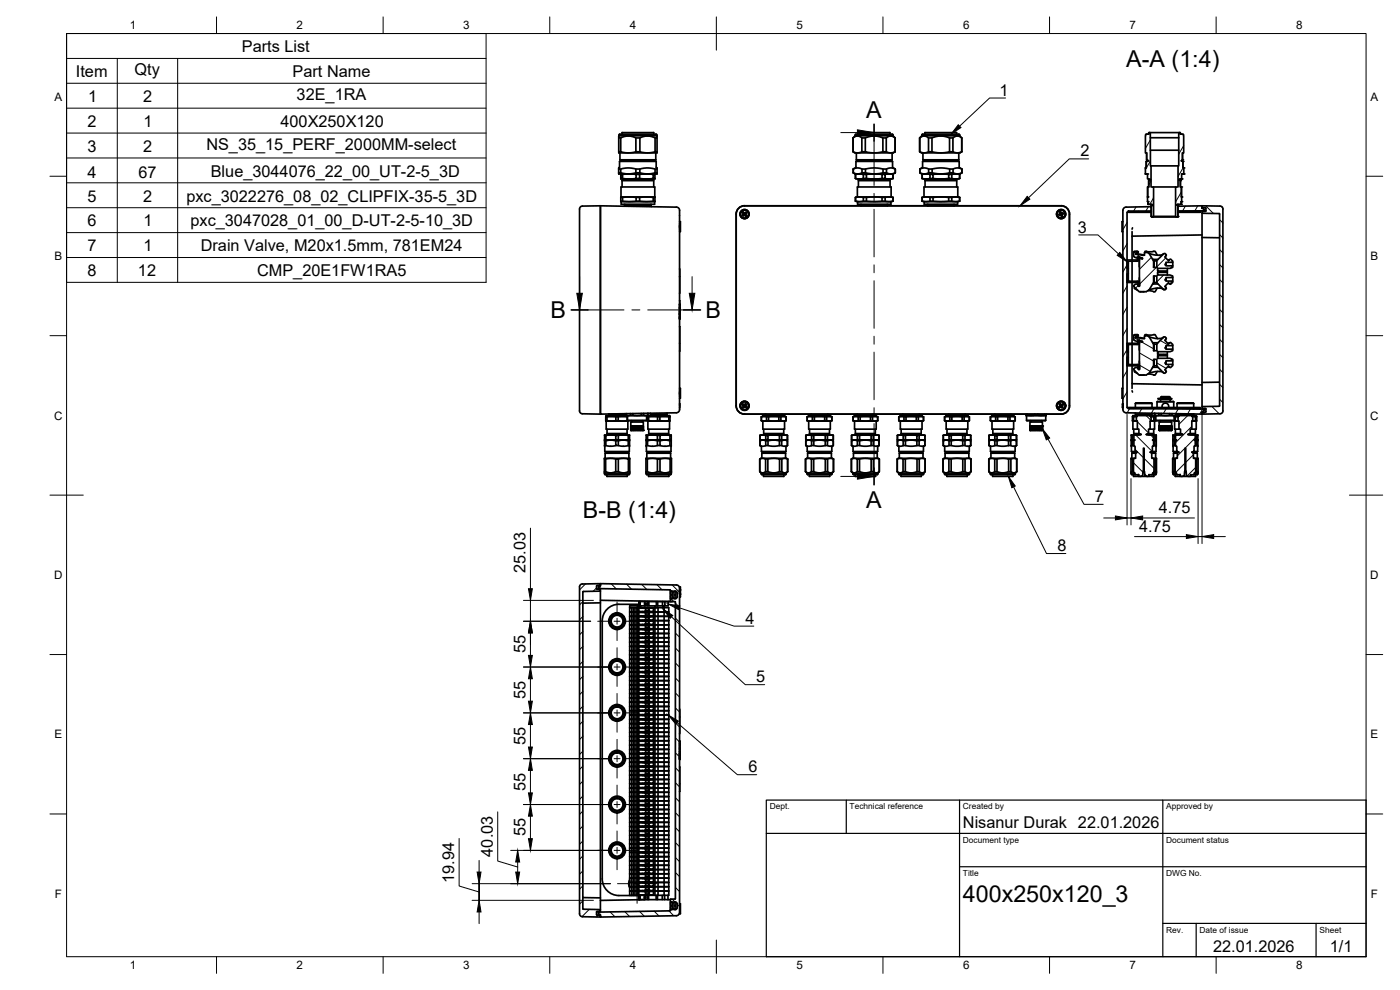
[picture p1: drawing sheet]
<svg xmlns="http://www.w3.org/2000/svg" width="420mm" height="297mm" viewBox="0 0 420 297" stroke-linecap="round" stroke-linejoin="round" font-family="sans-serif">
<defs><g id="words">
<g font-size="7">
<text x="338" y="20.1">A-A (1:4)</text>
<text x="260" y="35.3">A</text>
<text x="165.2" y="95.5">B</text>
<text x="211.7" y="95.5">B</text>
<text x="175" y="155.4">B-B (1:4)</text>
<text x="260" y="152.4">A</text>
<text x="289" y="270.6">400x250x120_3</text>
</g>
<g font-size="4.9">
<text x="72.6" y="15.5">Parts List</text>
<text x="22.8" y="23">Item</text>
<text x="40.4" y="22.5">Qty</text>
<text x="87.8" y="23">Part Name</text>
<text x="300" y="28.7">1</text>
<text x="26.4" y="30.5">1</text>
<text x="43" y="30.5">2</text>
<text x="89" y="30">32E_1RA</text>
<text x="26.3" y="38">2</text>
<text x="43.1" y="38">1</text>
<text x="84.2" y="38">400X250X120</text>
<text x="26.2" y="45.5">3</text>
<text x="43" y="45.5">2</text>
<text x="61.9" y="45.1">NS_35_15_PERF_2000MM-select</text>
<text x="324.3" y="47">2</text>
<text x="26.2" y="53.5">4</text>
<text x="41.6" y="53.5">67</text>
<text x="63.3" y="53">Blue_3044076_22_00_UT-2-5_3D</text>
<text x="26.2" y="60.5">5</text>
<text x="43" y="60.5">2</text>
<text x="55.9" y="60.5">pxc_3022276_08_02_CLIPFIX-35-5_3D</text>
<text x="26.2" y="67.9">6</text>
<text x="43.1" y="67.9">1</text>
<text x="57.2" y="67.9">pxc_3047028_01_00_D-UT-2-5-10_3D</text>
<text x="323.5" y="69.8">3</text>
<text x="26.2" y="75.4">7</text>
<text x="43.1" y="75.4">1</text>
<text x="60.3" y="75.4">Drain Valve, M20x1.5mm, 781EM24</text>
<text x="26.2" y="82.9">8</text>
<text x="41.4" y="82.9">12</text>
<text x="77.2" y="82.9">CMP_20E1FW1RA5</text>
<text x="328.6" y="150.6">7</text>
<text x="347.8" y="154">4.75</text>
<text x="341.8" y="159.5">4.75</text>
<text x="317.4" y="165.4">8</text>
<text x="157.7" y="171.9" transform="rotate(-90 157.7 171.9)">25.03</text>
<text x="223.8" y="187.2">4</text>
<text x="157.7" y="196" transform="rotate(-90 157.7 196)">55</text>
<text x="157.7" y="209.7" transform="rotate(-90 157.7 209.7)">55</text>
<text x="227" y="204.7">5</text>
<text x="157.7" y="223.5" transform="rotate(-90 157.7 223.5)">55</text>
<text x="224.6" y="231.7">6</text>
<text x="157.7" y="237.2" transform="rotate(-90 157.7 237.2)">55</text>
<text x="157.7" y="251" transform="rotate(-90 157.7 251)">55</text>
<text x="289" y="248.5">Nisanur Durak 22.01.2026</text>
<text x="147.9" y="257" transform="rotate(-90 147.9 257)">40.03</text>
<text x="136.3" y="265" transform="rotate(-90 136.3 265)">19.94</text>
<text x="364.1" y="285.5">22.01.2026</text>
<text x="399.1" y="285.7">1/1</text>
</g>
<g font-size="3.5">
<text x="39" y="8.8">1</text>
<text x="89" y="8.8">2</text>
<text x="139" y="8.8">3</text>
<text x="189" y="8.8">4</text>
<text x="239" y="8.8">5</text>
<text x="289" y="8.8">6</text>
<text x="339" y="8.8">7</text>
<text x="389" y="8.8">8</text>
<text x="16.3" y="30.2">A</text>
<text x="411.3" y="30.2">A</text>
<text x="16.3" y="78">B</text>
<text x="411.3" y="78">B</text>
<text x="16.2" y="125.9">C</text>
<text x="411.2" y="125.9">C</text>
<text x="16.2" y="173.7">D</text>
<text x="411.2" y="173.7">D</text>
<text x="16.3" y="221.6">E</text>
<text x="411.3" y="221.6">E</text>
<text x="16.4" y="269.4">F</text>
<text x="411.4" y="269.4">F</text>
<text x="39" y="290.8">1</text>
<text x="89" y="290.8">2</text>
<text x="139" y="290.8">3</text>
<text x="189" y="290.8">4</text>
<text x="239" y="290.8">5</text>
<text x="289" y="290.8">6</text>
<text x="339" y="290.8">7</text>
<text x="389" y="290.8">8</text>
</g>
<g font-size="2.5">
<text x="231" y="242.9">Dept.</text>
<text x="255" y="242.9">Technical reference</text>
<text x="289" y="242.9">Created by</text>
<text x="350" y="242.9">Approved by</text>
<text x="289" y="252.8">Document type</text>
<text x="350" y="252.8">Document status</text>
<text x="289" y="262.9">Title</text>
<text x="350" y="262.9">DWG No.</text>
<text x="350" y="279.9">Rev.</text>
<text x="360" y="279.9">Date of issue</text>
<text x="396" y="279.9">Sheet</text>
</g>
</g></defs>
<!-- layer: Visible -->
<g fill="none" stroke="#000" stroke-width=".51">
<path d="M345 39.8h9.2v.5h.9l.1 5.6h-.3v2l-.3 .4 .4 .1 .3 3.8h-.7v1.5l-.7 .2 .3 .3v1.9h.4v4.4l-.1 .8-1.2 .1 .2 .3v3.2l-.5 .2-.2-.2v-8.8h.7l.3-16.1M345 39.8h-.3v.5h-.8l-.2 .5v5.1h.4v2l.3 .3-.4 .2-.3 3.8h.7v1.5l.6 .2-.3 .3v1.9h-.3v4.4l.1 .8 1.3 .1-.3 .3v3.2l.5 .2 .2-.2v-8.8h-.8l-.2-16.1M345 39.8l.2 .2M354 39.8l-.2 .2M185.7 50.7v1.1M185.7 52.2h.1M185.7 41.4v4.1h.6M185.7 52.2h11.5M185.8 40.8h11.3M185.8 40.8l-.1 .6h.6M185.9 48.4h11l.1 1.8 .2 .5-2.6-.3-2.6 .3-3.2-.3-3.1 .3 .2-.5zM186.1 47.9h10.7"/>
<path d="M186.1 47.9l.3 .3M186.1 45.9v2M186.3 41.4v4.1l2 .4 2.5-.4M186.3 50.7v1.1M186.3 52.3h.5v1.3h-.5zM186.3 53.6h10.3M186.3 52.2v.1M186.3 59.2v1.2M186.4 48.2h10.1M186.4 48.3h10.1M186.4 48.2v.1M186.4 48.3l-.3 .1"/>
<path d="M186.4 59.1h10.1M186.4 56.1h10.1l.1 3.1h-10.3zM186.7 54.2h9.5M186.7 40.2v-.4h9.5v.4M186.7 54.2v1.9M186.7 53.7l.3 .2M186.8 52.3h4.1v1.3h-4.1M186.8 59.2v1.2M187 53.9h8.9M187 53.9l-.3 .3M190.8 51.8l-2 .4-3.1-.4v.4M190.8 51.8l3.2 .4 3.2-.4v.4"/>
<path d="M190.8 41.4v4.1h1.2M190.8 50.7v1.1M190.9 52.3h1.1v1.3h-1.1M190.9 59.2v1.2M192 52.3h4v1.3h-4M192 59.2v1.2M192 50.7v1.1M192 41.4v4.1l2.1 .4 2.5-.4M195.9 53.9l.3 .3v1.9M195.9 53.9h.1M196 52.3h.6v1.3h-.6M196 59.2v1.2"/>
<path d="M196.2 53.7l-.3 .2M196.5 48.2l.3 .2M196.6 52.2v.1M196.6 59.2v1.2M196.6 41.4v4.1h.6M196.6 50.7v1.1M196.8 47.9l-.3 .3M196.8 45.9v2M197.1 40.8l.1 .4a.74 .74 0 0 1-1.2-.1l-1.4-.3-2 .3a2.94 2.94 0 0 1-2.4 0l-1.9-.3-2 .6M197.1 40.5v.3M197.1 40.5l-.2-.3h-9.5a1.57 1.57 0 0 0-1.6 .3v.3M197.2 41.4v4.5h-11.5v-.4"/>
<path d="M197.2 50.7v1.1M197.2 52.2h.1M256 41.4l1-.6 1.2 .3a1.52 1.52 0 0 0 1.9 .1l2.5-.4 2.4 .6h1M256 41.4v4.1l.6 .4h11.5l.5-.4M256 45.5h.1M256 41.4v4.1l1.2 .4 1.5-.4M256.1 51.8a6.6 6.6 0 0 0 3.6 .4h6.5a3.7 3.7 0 0 0 2.5-.4M256.1 51.8l1.1 .4 1.5-.4 3.4 .4 3.9-.4 1.5 .4 1.2-.4M256.1 50.7l.8-.5v-1.8h11v1.8l.8 .5M256.1 50.7l1.1-.3 1.5 .3 3.4-.3 3.9 .3 1.5-.3 1.2 .3M256.1 50.7v1.1M256.6 40.8a.74 .74 0 0 1 1.3-.6h8.5a1.57 1.57 0 0 1 1.6 .3v.3"/>
<path d="M256.6 40.8h11.4M256.6 40.8l-.6 .6M256.7 59.2h3.3M256.7 52.3v1.3M256.7 53.6h11.3M256.7 59.2v1.2M256.8 52.3h2.3v1.3h-2.3M257 47.9h10.7M257 47.9l.3 .3M257 45.9v2M257.2 52.2l-.5 .1M257.3 48.2h10.2"/>
<path d="M257.3 48.3h10.2M257.3 48.2v.1M257.3 48.3l-.3 .1M257.3 59.1h10.1M257.3 59.1v-3h10.1v3l.6 .1M257.3 59.1l-.6 .1M257.6 40.2v-.4h9.5v.4M257.6 54.2h9.5M257.6 54.2v1.9M257.6 53.7l.3 .2M257.9 53.9h8.9M257.9 53.9l-.3 .3"/>
<path d="M258.7 41.4v4.1h1M258.7 50.7v1.1M259.1 52.3h.9v1.3h-.9M259.1 59.2v1.2M259.7 41.4v4.1l2.3 .4 3-.4M259.7 50.7v1.1M260 59.2h8M260 53.6h4.7M260 52.3h4.7M260 59.2v1.2M264.7 52.3h.9v1.3h-.9zM264.7 59.2v1.2"/>
<path d="M265 41.4v4.1h1M265 50.7v1.1M265.6 52.3h2.4v1.3h-2.4M265.6 59.2v1.2M266 41.4l1.1-.6 .8 .1 .7 .5M266 41.4v4.1l1.1 .4 1.5-.4M266 50.7v1.1M266.8 53.9l.3 .3v1.9M266.8 53.9h.1M267.1 53.7l-.3 .2M267.5 48.2l.2 .2M267.5 52.2l.5 .1"/>
<path d="M267.7 47.9l-.2 .3M267.7 45.9v2M268 53.6h.1M268 52.3h.1M268 59.2v1.2M268 52.3v1.3M268 40.8l.6 .6M268.6 41.4v4.1M268.7 50.7v1.1M276 41.4l1-.6 1.2 .3a1.52 1.52 0 0 0 1.9 .1l2.5-.4 2.4 .6h1M276 41.4v4.1l.6 .4h11.5l.5-.4M276 45.5h.1"/>
<path d="M276 41.4v4.1l1.2 .4 1.5-.4M276.1 51.8a6.6 6.6 0 0 0 3.6 .4h6.5a3.7 3.7 0 0 0 2.5-.4M276.1 51.8l1.1 .4 1.5-.4 3.4 .4 3.9-.4 1.5 .4 1.2-.4M276.1 50.7l.8-.5v-1.8h11v1.8l.8 .5M276.1 50.7l1.1-.3 1.5 .3 3.4-.3 3.9 .3 1.5-.3 1.2 .3M276.1 50.7v1.1M276.6 40.8h11.4M276.6 40.8l-.6 .6M276.7 59.2h3.3M276.7 52.3v1.3M276.7 53.6h11.3M276.7 59.2v1.2"/>
<path d="M276.8 52.3h2.3v1.3h-2.3M276.8 59.2v1.2M277 47.9h10.7M277 45.9v2M277 47.9l.3 .3M277.2 52.2l-.5 .1M277.3 48.2h10.2M277.3 48.3h10.2M277.3 48.2v.1M277.3 48.3l-.3 .1M277.3 59.1h10.1M277.3 59.1v-3h10.1v3l.6 .1"/>
<path d="M277.3 59.1l-.6 .1M277.6 40.2v-.4h9.5v.4M277.6 54.2h9.5M277.6 54.2v1.9M277.6 53.7l.3 .2M277.9 53.9h8.9M277.9 53.9l-.3 .3M278.7 41.4v4.1h1M278.7 50.7v1.1M279.1 52.3h.9v1.3h-.9M279.1 59.2v1.2M279.7 41.4v4.1l2.3 .4 3-.4"/>
<path d="M279.7 50.7v1.1M280 59.2h8M280 53.6h4.7M280 52.3h4.7M280 59.2v1.2M284.7 52.3h.9v1.3h-.9zM284.7 59.2v1.2M285 41.4v4.1h1M285 50.7v1.1M285.6 52.3h2.4v1.3h-2.4M285.6 59.2v1.2M286 41.4l1.1-.6 .9 .1 .6 .5"/>
<path d="M286 41.4v4.1l1.1 .4 1.5-.4M286 50.7v1.1M286.8 53.9l.3 .3v1.9M286.8 53.9h.1M287.1 53.7l-.3 .2M287.5 48.2l.2 .2M287.5 52.2l.5 .1M287.7 47.9l-.2 .3M287.7 45.9v2M287.8 40.2h-9.5a1.57 1.57 0 0 0-1.7 .3v.3M287.8 40.2l.2 .6M288 59.2v1.2"/>
<path d="M288 53.6h.1M288 52.3h.1M288 52.3v1.3M288 40.8l.6 .6M288.6 41.4v4.1M288.7 50.7v1.1M343.7 52.2h.1M344 48.4v1.8l-.3 .2M344.1 45.9v2l.3 .3-.3 .2M344.4 56.1v3M344.7 40.2h.1M344.7 53.7l.3 .2-.3 .3v1.9"/>
<path d="M345.2 41.3h8.6M345.2 45.1h8.6M345.4 49.8h8.1M346.2 56.1h6.6M354.2 40.2h.1M354.2 53.7l-.3 .2 .3 .3v1.9M354.6 56.1v3M354.9 45.9v2l-.3 .3 .3 .2M355 48.4l.1 1.9M355.1 50.3l.2 .1M355.3 52.2h-.1M174.2 62.1l.6-.3h5.4v62.5l-5.4-.2a.96 .96 0 0 1-.9-1v-60.4z"/>
<path d="M180.2 61.8l22.8 .3a1.11 1.11 0 0 1 .9 1.2v59.5a1.04 1.04 0 0 1-.9 1.1l-22.8 .4zM186.4 60.5v.8h10v-.8M186.4 60.5h10M186.4 60.5l-.1-.1h10.3l-.2 .1M187.4 61.7h8M187.4 61.7v.2M187.4 61.3l.3 .1M187.7 61.4h7.5M187.7 61.4v.1M187.7 61.5l-.3 .2M195.2 61.4l.2 .3M195.4 61.7v.3"/>
<path d="M195.4 61.3l-.2 .1M203.9 66.5h.3v3h-.3M222.5 63.5l.7 .7-.4 .4M222.5 63.5a1.2 1.2 0 0 0 .2 1.6 1.2 1.2 0 0 0 1.7-.1M222.8 63.3l.7 .7 .4-.2 .1 .1-.3 .4 .6 .7M222.8 63.2l-.3 .3M222.8 63.2a1.2 1.2 0 0 1 1.5 .2 1.2 1.2 0 0 1 .1 1.6M222.8 64.6l.3 .2 .3-.3 .7 .7M223.2 64.2l.3-.2-.1 .2 .3 .1M223.2 64.2l.2 .3M223.3 63.8l-.3 .2M223.3 64.1l.1 .1h-.2"/>
<path d="M223.5 64l.2 .3-.3 .2M223.5 64.4l-.1-.2v.3M223.6 64.1l-.3 .3M223.9 64.5l-.3 .2M256.7 60.4h11.3M256.7 60.4l.7 .1M257.4 60.5v.8h10v-.8M257.4 60.5h10M258.4 61.7h8M258.4 61.7v.1M258.4 61.3l.2 .1M258.6 61.4h7.5"/>
<path d="M258.6 61.4v.1M258.6 61.5l-.2 .2M266.1 61.4l.3 .3M266.4 61.7v.1M266.4 61.3l-.3 .1M268 60.4l-.6 .1M276.7 60.4h11.3M276.7 60.4l.7 .1M277.4 60.5v.8h10v-.8M277.4 60.5h10M278.4 61.7h8M278.4 61.7v.1"/>
<path d="M278.4 61.3l.2 .1M278.6 61.4h7.5M278.6 61.4v.1M278.6 61.5l-.2 .2M286.1 61.4l.3 .3M286.4 61.7v.1M286.4 61.3l-.3 .1M288 60.4l-.6 .1M317.9 63.2l.3 1-.4 .1v.2l.1 .1 .4-.1 .4 .9M317.9 63.2a1.2 1.2 0 0 0-.6 1.5 1.2 1.2 0 0 0 1.4 .7M318.2 63.1l.3 .9 .5-.1 .1 .1v.2l-.4 .1 .3 1M318.2 63.1l-.3 .1"/>
<path d="M318.2 63.1a1.2 1.2 0 0 1 1.4 .7 1.2 1.2 0 0 1-.6 1.5M318.2 64.2h.3l-.2 .3 .4-.2M318.4 63.8l-.3 .1M318.5 61.8l-95.1-.1a2.51 2.51 0 0 0-2.5 2.5v57.6a2.51 2.51 0 0 0 2.5 2.5h95.1M318.5 61.7a2.51 2.51 0 0 1 2.5 2.5v57.6a2.47 2.47 0 0 1-2.5 2.5M318.5 64v.2l-.1-.1M318.5 64l-.3 .2 .1 .3M318.5 64l.2 .3M318.6 64.2l-.3 .1M318.7 64.3l-.2-.1v.2M318.8 64.6l-.3 .1M319 65.3l-.3 .1"/>
<path d="M337 66.5h-.3v2.4v.6h.3M337.3 62.4l.7-.2 7.5-.2v1.5l-7.3 .3 .1 58.4 23.1 .6v.5l-.7 .2v.8l-22.7-.4a1.01 1.01 0 0 1-1-1.1v-59.7zM338.6 63.3h6.9v.4h-6.9zM339.7 69.5v8.5M339.7 78.4v6M339.9 68.4l-.2 .4M341.2 76.3l2.3 .2M341.3 78l.3-.2v-.8h.4v.9l-.4 .4-3 .1v2.2h-.4v-2.6h3.1M341.4 76.3l-.2-.2 .4-.6h-1.4v1.4l1.3 .5M341.4 75.9h-.6v.4l2.7 .3v-.8h.9l.4 .2M341.5 75.5h-1M341.5 75.8v.5"/>
<path d="M341.6 77.4h-.3M341.6 77.3v.1M341.9 77.2l-.4 .2M341.9 77.2l1 .4-1-.1M341.9 78v2.1M341.9 77.5v8.4h-.2l-.5-.7h-.4l-.6 .4v.3l1.6 1.6h2.2l.8-.5M342.8 77.4v.3M343.6 75.8v-.4l1.3 .2 1.8-.2 .6 1.2M344.4 60.5l.1 .8M344.8 76l1.4 2.3v1.9h1v-2l2.2-2.1 .7 .4-.3 .5-.2 .1 1.1 1.1 .1-.3 .5-.2 .7 .7v.3h-2.1v.5h-.2l.2 .6h2.1v.4l-.9 .3h-3.7v.8h2.9v.4h-2.9v.8h3.7l.9 .3v.5h-2.1v.5h-.2l.2 .5h2.1v.4l-.7 .6-.5-.2-.1-.3-1.1 1.1 .2 .1 .3 .6-.7 .4-2.2-2.1v-2.1h-1v2l-1.4 2.2M344.8 76a5.3 5.3 0 0 0 4.3 .3M345.5 63.7v1.2l.2 .2"/>
<path d="M345.5 61.3l.3 .1M345.8 61.4v.1M345.8 61.5l-.3 .5M345.9 77.7l1.6 .1M346 77.8l.4 .5h.8M346 65.1h7M346.2 78.3h.2v1.9M346.2 64.9h6.6M349.2 76.1l-.1 .2M349.9 79.2v.3M352 78.7v1.1M353.5 61.9l7.2-.1v.7l.7 .2v.5l-7.9 .2z"/>
<path d="M353.5 63.3h6.7v.4h-6.7zM353.5 61.3l-.2 .1 .2 .5M353.5 63.7v1.2l-.2 .2M354.6 60.5l-.1 .8M360.7 64v58M360.7 70.5l-20.9 .5M360.7 71.3h5.2M361.4 63.2v.2M361.9 62.5l-1.2-.2v-.5h5.5a.88 .88 0 0 1 .8 .9v60.6a.84 .84 0 0 1-.8 .8l-5.5 .2v-.6l1.2-.2M361.9 62.5v.8l-1.2 .1v.6l5.3 .2v57.6l-5.3 .2v.6l1.2 .1M203.9 80.7v2.3M203.9 98v7.3"/>
<path d="M203.9 91.4v.9M203.9 92.5v.9M203.9 93.6v1M203.9 94.8v1M203.9 90.2v1M203.9 92.2h.1M203.9 92.1h.1M203.9 92h.1M203.9 91.8h.1M203.9 91.7h.1M203.9 91.5h.1M203.9 93.3h.1"/>
<path d="M203.9 93.1h.1M203.9 93h.1M203.9 92.8h.1M203.9 92.7h.1M203.9 92.5h.1M203.9 93.8h.1M203.9 94.4h.1M203.9 94.3h.1M203.9 94.2h.1M203.9 94.1h.1M203.9 94h.1M203.9 93.9h.1"/>
<path d="M203.9 95h.1M203.9 95.6h.1M203.9 95.4h.1M203.9 95.2h.1M203.9 95.1h.1M204 83l-.1 5M338.6 80.6v1.6M339.7 84.8v18.2M340.5 86.2v.4l.9 .5M341.3 84.4h-2.7v-2.2h-.4v2.6h3.1M341.3 84.7l.3 .3M341.3 84.4l.5 .2 .2 .4"/>
<path d="M341.5 85.3l-.1 .1M341.6 85.4l-.1 .1M341.6 85.1v.7h.4v-.7M341.9 85.8h-.1M341.9 83.3v1.4M343.4 87.5h-1.3M344.5 87.2l1.8 .3M346.4 82.8v2h-.2M347.2 84.8h-.8l-.4 .4M347.3 86.5l-.6 1.1h-.4M347.5 85.2l-1.6 .1M349.2 86.9a4.3 4.3 0 0 0-4.4 .1"/>
<path d="M349.9 83.8v.3M350.3 80.5v.8M350.3 81.7v.8M352 83.3v1M203.9 116.5h.3v3h-.3M203.9 103h.1M337 116.5l-.3 .2v2.8h.3M338.2 107.2h.4v2.2h3l.4 .4v1h-.4v-.9l-.3-.2-3.1 .1zM338.6 105.6v1.6M339.7 117.2l.2 .4M339.7 103.4v6M339.7 109.8v6.7"/>
<path d="M339.8 115l.1 .1M339.9 115.1l20.8 .4M340.5 111.2v.4l.9 .5M340.8 101.3l1.8 .3M341.2 101.3l2.3 .2M341.2 101l.4-.5h-1.4v1.4l1.3 .5M341.3 101l.1 .3M341.3 102.4l.3 .1M341.4 100.9h-.6v.4M341.5 100.5h-1M341.5 110.3l-.1 .1M341.5 110.4h.1"/>
<path d="M341.5 100.8v.5M341.5 110.3v.2M341.6 102.5h.1M341.6 102.3v.1M341.6 102.7l-.3 .3h-3.1v2.6h.4v-2.2l3-.1 .4-.6M341.6 102.7v-.7h.4v.7M341.8 110.8h.1M341.9 102.2l-.4 .3M341.9 102.2l.9 .2M341.9 103v2.1M341.9 108.3v1.4M342.8 102.4v.3"/>
<path d="M342.9 102.5l-.1 .2-.9-.2v8.4h-.2l-.5-.7h-.4l-.6 .4v.3l1.6 1.6h2.2l.8-.5M343.4 112.5h-1.3M343.6 100.8v-.4l1.3 .2 1.8-.2 .6 1.2M344.5 112.2l1.8 .3M344.8 101l1.4 2.3v1.9h1v-2l2.2-2.1 .7 .4-.3 .5-.2 .1 1.1 1.1 .1-.3 .5-.2 .7 .7v.3h-2.1v.6h-.2l.2 .5h2.1v.4l-.9 .3h-3.7v.8h2.9v.4h-2.9v.8h3.7l.9 .3v.5h-2.1v.5h-.2l.2 .5h2.1v.4l-.7 .6-.5-.2-.1-.3-1.1 1.1 .2 .1 .3 .6-.7 .4-2.2-2.1v-2.1h-1v2l-1.4 2.2M344.8 101a5.1 5.1 0 0 0 4.3 .2M344.8 101l-1.3-.2v.8h-.9M345.9 102.8h1.6M346 102.8l.4 .5h.8M346.2 103.3h.2v1.9M346.4 107.8v2h-.2M347.2 109.8h-.8l-.4 .4"/>
<path d="M347.3 111.5l-.6 1.1h-.4M347.5 119.6l4.1 .1zM347.5 110.2l-1.6 .1M348.4 119.7v.1M349.2 101.1l-.1 .2M349.2 111.9a4.3 4.3 0 0 0-4.4 .1M349.9 104.3v.2M349.9 108.8v.3M350.3 105.5v.8M350.3 106.7v.8M351.1 119.7v.1M351.2 119.3h-2.9"/>
<path d="M351.2 119.3l-.3-.3h-1.1a.95 .95 0 0 0-1.5 .6M351.2 119.3v.3M352 103.7v1.1M352 108.3v1M365.9 114.7l-5.2 .1M181.4 137.7h.4v3.8M181.4 132v.3l1.7-.3 1.7 .3 2.1-.3 2 .3v-.3M181.4 133.7v.2M181.4 133.7l1.5 .2 1.9-.2M181.4 132h7.5M181.4 130.6l7.5-.1v1.5M181.4 131.9v.1"/>
<path d="M181.4 132.3v1.4M181.4 133.9l.1 1.6h7.4v-1.5M181.5 132h-.1M181.6 136h7.1M181.6 135.5l.3 .2M181.6 136v1.5M181.8 137.7l1.3-.2 1.7 .2M181.8 126.2l.1 2.6h6.5v-2.4M181.8 126.2h6.6M181.8 125.1v1.1M181.8 130.6h-.4v1.3h.4M181.8 132.3v1.4"/>
<path d="M181.9 124.9h6.4M181.9 135.7h6.6M181.9 135.6h6.6M181.9 135.7l-.3 .3M181.9 126.4h6.5M182.2 125.1v1.1M182.2 130.1h6M182.2 130.1l.2 .3M182.2 128.8v1.3M182.4 130.4h5.5M182.4 130.3h5.5M182.4 130.4l-.2 .1"/>
<path d="M182.7 124.2h5M182.7 124.2l.2 .4M182.7 124.2h.1M182.9 124.6h4.5M182.9 124.5h4.5M182.9 124.6l-.2 .1M184.8 132.3v1.4h.8M184.8 130.6h-3v1.3h3M184.8 125.1v1.1M185.5 125.1v1.1M185.6 132.3v1.4l1.1 .2 1.9-.2M185.6 137.7l1.3-.2 1.7 .2v3.8"/>
<path d="M185.6 130.6h-.8v1.3h.8M187.4 124.6l.3 .1M187.4 124.5v.1M187.7 124.1v.1M187.7 124.2l-.3 .3M187.9 130.4l.3 .1M187.9 130.3v.1M187.9 124.6h6.5M187.9 124.6l.4 .1v1.4M187.9 124.1v.5M188.2 124.7h-6.3l-.1 .4h6.5M188.2 128.8v1.3l-.3 .2"/>
<path d="M188.2 125.1v1.1M188.3 126.1h5.8M188.3 124.7h5.8M188.5 135.7l.2 .3M188.5 135.6v.1M188.6 126.3h.1M188.6 133.7h.3v.2M188.6 130.6h-3v1.3h3M188.6 132.3v1.4M188.6 126.3l-.2 .1M188.6 137.7h.4v3.8M188.7 135.5l-.2 .1"/>
<path d="M188.7 136v1.5M188.9 132h.1M188.9 130.6h-.3v1.3h.3M188.9 132.3v1.4M188.9 133.9v.1M189 137.7v-.2h-7.6v4M189.2 124.1v.5M189.3 127.8v1.3zM189.4 127.8v1.3zM189.4 127.8l.1 1.3zM189.5 127.8v1.3zM189.6 127.8l.1 1.3z"/>
<path d="M189.6 126.2l-.1 .2 .1 .2M189.7 127.8l.1 1.3zM189.8 127.8l.1 1.3zM189.9 124.1v.5M190 127.8v1.3M190.2 127.8v1.3M190.3 127.8v1.3M190.5 127.8v1.3M190.6 127.8v1.3M190.8 127.8l.1 1.3h-1.6M190.8 127.8v1.3zM190.9 129.1h.1"/>
<path d="M191 127.8v1.3v-1.3v1.3h.3M191.2 127.8v1.3M191.2 127.8v1.3zM191.4 127.8l-.1 1.3v-1.3l.1 1.3h.4l-.1-1.3M191.5 127.8v1.3M191.5 127.8v1.3zM191.7 127.8v1.3zM191.9 127.8v1.3M192 127.8v1.3zM192 127.8v1.3M192.2 127.8v1.3M192.2 127.8v1.3z"/>
<path d="M192.3 127.8l.1 1.3M192.4 127.8l-.1 1.3zM192.4 124v.6M192.5 127.8v1.3zM192.6 127.8l.1 1.3zM192.7 127.8l.1 1.3zM192.8 126.2l.1 .2-.1 .2M192.8 127.8v1.3zM192.9 127.8v1.3zM193 127.8v1.3zM193 127.8l.1 1.3zM193.1 127.8v-1.2h-3.8v2.5"/>
<path d="M193.1 127.8v1.3h-1.3M193.2 124v.6M193.9 137.7h.4v3.8M193.9 132v.3l1.7-.3 1.7 .3 2.1-.3 2 .3v-.3M193.9 133.7v.2M193.9 133.7l1.6 .2 1.8-.2M193.9 132h7.5M193.9 130.6l7.5-.1v1.5M193.9 131.9v.1M193.9 132.3v1.4M194 132h-.1M194.1 124.7l-.2 1.5-5.6-.1"/>
<path d="M194.1 136h7.2M194.1 135.5l.3 .2M194.1 136v1.5M194.3 137.7l1.3-.2 1.7 .2M194.3 126.2l.1 2.6h6.5v-2.4M194.3 126.2h6.8l-.2 .2M194.3 125.1v1.1M194.3 130.6h-.4v1.3h.4M194.3 132.3v1.4M194.4 124.9v-.2h6.6v.2M194.4 124.9h6.6M194.4 124.9l-.1 .2h6.8"/>
<path d="M194.4 135.7h6.6M194.4 135.6h6.6M194.4 135.7l-.3 .3M194.4 124v.6M194.4 126.4h6.5M194.4 124v.6l-.3 .1M194.7 125.1v1.1M194.7 130.1h6M194.7 130.1l.2 .3M194.7 128.8v1.3M194.9 130.4h5.5M194.9 130.3h5.5"/>
<path d="M194.9 130.4l-.2 .1M195.2 124.2h5M195.2 124.2l.2 .4M195.2 124v.2M195.4 124.6h4.5M195.4 124.5h4.5M195.4 124.6l-.2 .1M197.3 132.3v1.4h.8M197.3 130.6h-3v1.3h3M197.3 125.1v1.1M198 125.1v1.1M198.1 132.3v1.4l1.1 .2 1.9-.2"/>
<path d="M198.1 137.7l1.3-.2 1.7 .2v3.8M198.1 130.6h-.8v1.3h.8M199.9 124.6l.3 .1M199.9 124.5v.1M200.2 123.9v.3M200.2 124.2l-.3 .3M200.4 130.4l.3 .1M200.4 130.3v.1M200.7 128.8v1.3l-.3 .2M200.7 125.1v1.1M201 124.9l.1 .2M201 135.6v.1"/>
<path d="M201 135.7l.3 .3M201.1 133.7h.3v.2M201.1 130.6h-3v1.3h3M201.1 125.1v1.1M201.1 132.3v1.4M201.1 137.7h.4v3.8M201.3 135.5l-.3 .1M201.3 136v1.5M201.4 132h.1M201.4 130.6h-.3v1.3h.3M201.4 132.3v1.4M201.5 133.9l-.1 1.6h-7.4l-.1-1.6"/>
<path d="M201.5 137.7v-.2h-7.6v4M203.9 121.1v1.3M203.9 121.8h.1M222.4 121.2l.8 .6-.3 .4 .3 .2 .3-.4 .8 .6M222.4 121.2a1.2 1.2 0 0 0 .3 1.5 1.2 1.2 0 0 0 1.6-.1M222.6 120.9a1.2 1.2 0 0 1 1.6-.1 1.2 1.2 0 0 1 .3 1.5M222.6 120.9l-.2 .3M222.6 120.9l.8 .6 .3-.4 .2 .1 .1 .1-.3 .4 .8 .7M223.2 121.4l-.2 .2M223.4 121.5v.3l-.1-.1M223.4 121.5l-.2 .3 .3 .2M223.4 121.5l.3 .2"/>
<path d="M223.5 121.6l-.2 .3M223.7 121.7l-.3 .1h.2M223.7 121.7l-.2 .3-.3-.2M223.9 121.9l-.2 .3M224.5 122.3l-.2 .3M228.1 132.3l.8-.3 .9 .3 2.2-.3 2.6 .3 .9-.3 .8 .3M228.1 133.7l.6 .2 1.1-.2M228.1 130.6h.1M228.1 131.9h.1M228.1 130.6h8.2M228.1 130.6v1.3M228.1 133.7l.4 .2"/>
<path d="M228.1 131.9l.4 .1M228.1 132.3v1.4M228.5 133.9v1.6h7.4l.1-1.6M228.5 132l-.4 .3M228.5 126.2l.4 .2v2.4h6.6v-2.4M228.5 126.2h5.2M228.5 125.1h7.4M228.5 125.1v1.1M228.6 136h7.2M228.6 135.5l.3 .2M228.6 136v1.5M228.9 124.9v-.2h6.6v.2"/>
<path d="M228.9 124.9h6.6M228.9 135.7h6.6M228.9 135.6h6.6M228.9 124.9l-.4 .2M228.9 135.7l-.3 .3M228.9 126.4h6.6M229.2 130.1h6M229.2 130.1l.3 .3M229.2 128.8v1.3M229.5 130.4h5.4M229.5 130.3h5.4M229.5 130.4l-.3 .1"/>
<path d="M229.7 124.3l.3 .3M229.8 137.7h.6v3.8M229.8 133.7l2 .2 2.1-.2M229.8 130.6h.7v1.3h-.7zM229.8 130.6h-1.7v1.3h1.7M229.8 132.3v1.4M230 124.6h4.4M230 124.5h4.4M230 124.6l-.3 .1M230 125.1v1.1M230.4 137.7l1.6-.2 2 .2v3.8M230.5 130.6h3.4"/>
<path d="M230.5 131.9h3.4M230.5 132.3v1.4M230.7 125.1v1.1M233.7 126.2h2.2M233.7 125.1v1.1M233.9 133.7l1.3 .2 1.1-.2M233.9 132.3v1.4M234 137.7h.6v3.8M234.4 125.1v1.1M234.4 124.6l.3 .1M234.4 124.5v.1M234.6 130.6h-.7v1.3h.7"/>
<path d="M234.6 132.3v1.4M234.6 137.7l.8-.2 1 .2M234.7 124.3l-.3 .2M234.9 130.4l.3 .1M234.9 130.3v.1M235.2 128.8v1.3l-.3 .2M235.5 124.9l.4 .2M235.5 135.6v.1M235.5 135.7l.3 .3M235.8 135.5l-.3 .1M235.8 136v1.5M235.9 125.1v1.1"/>
<path d="M235.9 126.2l-.4 .2M235.9 132l.4 .3M236.3 132.3v1.4M236.3 130.6h-1.7v1.3h1.7M236.3 130.6v1.3M236.3 131.9l-7.8 .1M236.3 133.7l-.4 .2M236.4 137.7v3.8M236.4 137.7l-.4-.2h-7.6l-.4 .2v3.8M241.8 132.3l.8-.3 1 .3 2.1-.3 2.6 .3 1-.3 .8 .3M241.8 133.7l.7 .2 1.1-.2M241.8 131.9l7.9 .1"/>
<path d="M241.8 130.6h8.3M241.8 130.6h.1M241.8 131.9h.1M241.8 130.6v1.3M241.8 132.3v1.4M241.8 133.7l.4 .2M242.2 133.9l.1 1.6h7.3v-1.5M242.2 126.2l.5 .2v2.4h6.5v-2.4M242.2 126.2h5.3M242.2 125.1h7.5M242.2 125.1v1.1M242.2 132l-.4 .3"/>
<path d="M242.4 136h7.1M242.4 135.5l.3 .2M242.4 136v1.5M242.7 124.9v-.2h6.5v.2M242.7 124.9h6.5M242.7 124.9l-.5 .2M242.7 135.7h6.5M242.7 135.6h6.5M242.7 135.7l-.3 .3M242.7 126.4h6.5M243 130.1h5.9M243 130.1l.2 .3"/>
<path d="M243 128.8v1.3M243.2 130.4h5.5M243.2 130.3h5.5M243.2 130.4l-.2 .1M243.5 124.3l.2 .3M243.5 137.7h.7v3.8M243.6 133.7l1.9 .2 2.2-.2M243.6 130.6h.6v1.3h-.6zM243.6 130.6h-1.7v1.3h1.7M243.6 132.3v1.4M243.7 124.6h4.5M243.7 124.5h4.5"/>
<path d="M243.7 124.6l-.2 .1M243.8 125.1v1.1M244.2 137.7l1.5-.2 2 .2v3.8M244.2 130.6h3.5M244.2 131.9h3.5M244.2 132.3v1.4M244.4 125.1v1.1M247.5 126.2h2.2M247.5 125.1v1.1M247.7 133.7l1.3 .2 1.1-.2M247.7 132.3v1.4M247.7 137.7h.7v3.8"/>
<path d="M248.1 125.1v1.1M248.2 124.6l.3 .1M248.2 124.5v.1M248.3 130.6h-.6v1.3h.6M248.3 132.3v1.4M248.4 137.7l.8-.2 .9 .2M248.4 124.3l-.2 .2M248.7 130.4l.2 .1M248.7 130.3v.1M248.9 128.8v1.3l-.2 .2M249.2 135.6v.1M249.2 135.7l.3 .3"/>
<path d="M249.2 124.9l.5 .2M249.5 135.5l-.3 .1M249.5 136v1.5M249.6 125.1v1.1M249.7 126.2l-.5 .2M249.7 125.1v1.1M249.7 132l.4 .3M249.7 133.9v.1M250.1 132.3v1.4M250.1 130.6h-1.8v1.3h1.8M250.1 130.6v1.3M250.1 133.7l-.4 .2"/>
<path d="M250.1 131.9l-.4 .1M250.1 137.7v3.8M250.1 137.7l-.3-.2h-7.7l-.4 .2v3.8M255.5 137.7v3.8M255.5 137.7l.8-.2 1 .2v3.8M255.6 132.3l.7-.3 1 .3 2.2-.3 2.6 .3 1-.3 .7 .3M255.6 133.7l.6 .2 1.1-.2M255.6 130.6h.1M255.6 131.9h.1M255.6 131.9l7.8 .1M255.6 130.6h8.2M255.6 133.7l.3 .2"/>
<path d="M255.6 130.6v1.3M255.6 132.3v1.4M256 133.9v1.6h7.4l.1-1.6M256 132l-.4 .3M256 126.2l.5 .2v2.4h6.5v-2.4M256 126.2h5.2M256 125.1h7.4M256 125.1v1.1M256.1 136h7.2M256.1 135.5l.3 .2M256.1 136v1.5M256.4 124.9v-.2h6.6v.2"/>
<path d="M256.4 124.9h6.6M256.4 135.7h6.6M256.4 135.6h6.6M256.4 124.9l-.4 .2M256.4 135.7l-.3 .3M256.5 126.4h6.5M256.7 130.1h6M256.7 130.1l.3 .3M256.7 128.8v1.3M257 130.4h5.4M257 130.3h5.4M257 130.4l-.3 .1"/>
<path d="M257.2 124.3l.3 .3M257.3 137.7h.7v3.8M257.3 133.7l2 .2 2.1-.2M257.3 130.6h.7v1.3h-.7zM257.3 130.6h-1.7v1.3h1.7M257.3 132.3v1.4M257.5 124.6h4.4M257.5 124.5h4.4M257.5 124.6l-.3 .1M257.6 125.1v1.1M258 137.7l1.5-.2 2 .2v3.8M258 130.6h3.4"/>
<path d="M258 131.9h3.4M258 132.3v1.4M258.1 125.1v1.1M261.2 126.2h2.2M261.2 125.1v1.1M261.4 133.7l1.3 .2 1.1-.2M261.4 132.3v1.4M261.5 137.7h.6v3.8M261.9 125.1v1.1M261.9 124.6l.3 .1M261.9 124.5v.1M262.1 130.6h-.7v1.3h.7"/>
<path d="M262.1 132.3v1.4M262.1 137.7l.8-.2 1 .2M262.2 124.3l-.3 .2M262.4 130.4l.3 .1M262.4 130.3v.1M262.7 128.8v1.3l-.3 .2M263 135.6v.1M263 135.7l.3 .3M263 124.9l.4 .2M263.3 135.5l-.3 .1M263.3 136v1.5M263.4 126.2l-.4 .2"/>
<path d="M263.4 125.1v1.1M263.4 132l.4 .3M263.8 132.3v1.4M263.8 130.6h-1.7v1.3h1.7M263.8 130.6v1.3M263.8 133.7l-.4 .2M263.8 131.9l-.4 .1M263.9 137.7v3.8M263.9 137.7l-.4-.2h-7.6l-.4 .2v3.8M269.3 132.3l.8-.3 1 .3 2.1-.3 2.6 .3 1-.3 .8 .3M269.3 133.7l.7 .2 1.1-.2M269.3 130.6h8.3"/>
<path d="M269.3 130.6h.1M269.3 131.9h.1M269.3 130.6v1.3M269.3 132.3v1.4M269.3 133.7l.4 .2M269.3 131.9l.4 .1M269.7 133.9l.1 1.6h7.3l.1-1.6M269.7 132l-.4 .3M269.7 126.2l.5 .2v2.4h6.5v-2.4M269.7 126.2h5.3M269.7 125.1h7.5M269.7 125.1v1.1"/>
<path d="M269.9 136h7.1M269.9 135.5l.3 .2M269.9 136v1.5M270.2 124.9v-.2h6.5v.2M270.2 124.9h6.5M270.2 135.7h6.5M270.2 135.6h6.5M270.2 124.9l-.5 .2M270.2 135.7l-.3 .3M270.2 126.4h6.5M270.4 130.1h6.1M270.4 130.1l.3 .3"/>
<path d="M270.4 128.8v1.3M270.7 130.4h5.5M270.7 130.3h5.5M270.7 130.4l-.3 .1M271 124.3l.2 .3M271 137.7h.7v3.8M271.1 133.7l2 .2 2.1-.2M271.1 130.6h.6v1.3h-.6zM271.1 130.6h-1.8v1.3h1.8M271.1 132.3v1.4M271.2 124.6h4.5M271.2 124.5h4.5"/>
<path d="M271.2 124.6l-.2 .1M271.3 125.1v1.1M271.7 137.7l1.5-.2 2 .2v3.8M271.7 130.6h3.5M271.7 131.9h3.5M271.7 132.3v1.4M271.9 125.1v1.1M275 126.2h2.2M275 125.1v1.1M275.2 133.7l1.3 .2 1.1-.2M275.2 132.3v1.4M275.2 137.7h.7v3.8"/>
<path d="M275.6 125.1v1.1M275.7 124.6l.2 .1M275.7 124.5v.1M275.8 130.6h-.6v1.3h.6M275.8 132.3v1.4M275.9 137.7l.7-.2 1 .2M275.9 124.3l-.2 .2M276.2 130.4l.3 .1M276.2 130.3v.1M276.5 128.8v1.3l-.3 .2M276.7 135.6v.1M276.7 124.9l.5 .2"/>
<path d="M276.7 135.7l.3 .3M277 135.5l-.3 .1M277 136v1.5M277.2 125.1v1.1M277.2 126.2l-.5 .2M277.2 132l.4 .3M277.6 132.3v1.4M277.6 130.6h-1.8v1.3h1.8M277.6 131.9l-7.9 .1M277.6 130.6v1.3M277.6 133.7l-.4 .2M277.6 137.7v3.8"/>
<path d="M277.6 137.7l-.3-.2h-7.7l-.3 .2v3.8M283.1 132.3l.7-.3 1 .3 2.2-.3 2.6 .3 1-.3 .7 .3M283.1 133.7l.7 .2 1-.2M283.1 130.6h.1M283.1 131.9h.1M283.1 130.6h8.2M283.1 130.6v1.3M283.1 132.3v1.4M283.1 133.7l.3 .2M283.1 131.9l.3 .1M283.4 132h7.6M283.5 133.9v1.6h7.4l.1-1.6"/>
<path d="M283.5 126.2l.5 .2v2.4h6.4v-2.4M283.5 126.2h5.3M283.5 125.1h7.4M283.5 125.1v1.1M283.5 132l-.4 .3M283.6 136h7.2M283.6 135.5l.3 .2M283.6 136v1.5M283.9 124.9v-.2h6.6v.2M283.9 124.9h6.6M283.9 124.9l-.4 .2M283.9 135.7h6.6"/>
<path d="M283.9 135.6h6.6M283.9 135.7l-.3 .3M284 126.4h6.4M284.2 130.1h6M284.2 130.1l.3 .3M284.2 128.8v1.3M284.5 130.4h5.4M284.5 130.3h5.4M284.5 130.4l-.3 .1M284.7 124.3l.3 .3M284.8 137.7h.7v3.8M284.8 133.7l2 .2 2.1-.2"/>
<path d="M284.8 130.6h.7v1.3h-.7zM284.8 130.6h-1.7v1.3h1.7M284.8 132.3v1.4M285 124.6h4.5M285 124.5h4.5M285 124.6l-.3 .1M285.1 125.1v1.1M285.5 137.7l1.5-.2 1.9 .2v3.8M285.5 130.6h3.4M285.5 131.9h3.4M285.5 132.3v1.4M285.7 125.1v1.1"/>
<path d="M288.8 126.2h2.1M288.8 125.1v1.1M288.9 133.7l1.3 .2 1.1-.2M288.9 132.3v1.4M288.9 137.7h.7v3.8M289.3 125.1v1.1M289.5 124.6l.2 .1M289.5 124.5v.1M289.6 130.6h-.7v1.3h.7M289.6 132.3v1.4M289.6 137.7l.8-.2 1 .2M289.7 124.3l-.2 .2"/>
<path d="M289.9 130.4l.3 .1M289.9 130.3v.1M290.2 128.8v1.3l-.3 .2M290.5 135.6v.1M290.5 135.7l.3 .3M290.5 124.9l.4 .2M290.8 135.5l-.3 .1M290.8 136v1.5M290.9 126.2l-.5 .2M290.9 125.1v1.1M290.9 132l.4 .3M291.3 132.3v1.4"/>
<path d="M291.3 130.6h-1.7v1.3h1.7M291.3 130.6v1.3M291.3 133.7l-.3 .2M291.3 131.9l-.3 .1M291.4 137.7v3.8M291.4 137.7l-.4-.2h-7.6l-.4 .2v3.8M296.8 137.7v3.8M296.8 137.7l.7-.2 1 .2v3.8M296.8 132.3l.8-.3 1 .3 2.2-.3 2.5 .3 1-.3 .8 .3M296.8 133.7l.7 .2 1.1-.2M296.8 130.6h.1M296.8 131.9h.1"/>
<path d="M296.8 130.6h8.3M296.8 130.6v1.3M296.8 132.3v1.4M296.8 133.7l.4 .2M296.8 131.9l.4 .1M297.2 132h7.5M297.2 133.9l.1 1.6h7.4v-1.6M297.2 132l-.4 .3M297.2 126.2l.5 .2v2.4h6.5v-2.4M297.2 126.2h5.3M297.2 125.1h7.5M297.2 125.1v1.1"/>
<path d="M297.4 136h7.1M297.4 135.5l.3 .2M297.4 136v1.5M297.7 124.9v-.2h6.5v.2M297.7 124.9h6.5M297.7 135.7h6.5M297.7 135.6h6.5M297.7 124.9l-.5 .2M297.7 135.7l-.3 .3M297.7 126.4h6.5M298 130.1h6M298 130.1l.2 .3"/>
<path d="M298 128.8v1.3M298.2 130.4h5.5M298.2 130.3h5.5M298.2 130.4l-.2 .1M298.5 124.3l.2 .3M298.5 137.7h.7v3.8M298.6 133.7l1.9 .2 2.2-.2M298.6 130.6h.6v1.3h-.6zM298.6 130.6h-1.8v1.3h1.8M298.6 132.3v1.4M298.7 124.6h4.5M298.7 124.5h4.5"/>
<path d="M298.7 124.6l-.2 .1M298.8 125.1v1.1M299.2 137.7l1.5-.2 2 .2v3.8M299.2 130.6h3.5M299.2 131.9h3.5M299.2 132.3v1.4M299.4 125.1v1.1M302.5 126.2h2.2M302.5 125.1v1.1M302.7 133.7l1.3 .2 1.1-.2M302.7 132.3v1.4M302.7 137.7h.7v3.8"/>
<path d="M303.1 125.1v1.1M303.2 124.6l.2 .1M303.2 124.5v.1M303.3 130.6h-.6v1.3h.6M303.3 132.3v1.4M303.4 137.7l.7-.2 1 .2M303.4 124.3l-.2 .2M303.7 130.4l.3 .1M303.7 130.3v.1M304 128.8v1.3l-.3 .2M304.2 135.6v.1M304.2 135.7l.3 .3"/>
<path d="M304.2 124.9l.5 .2M304.5 135.5l-.3 .1M304.5 136v1.5M304.7 125.1v1.1M304.7 126.2l-.5 .2M304.7 132l.4 .3M305.1 132.3v1.4M305.1 130.6h-1.8v1.3h1.8M305.1 130.6v1.3M305.1 133.7l-.4 .2M305.1 131.9l-.4 .1M305.1 137.7v3.8"/>
<path d="M305.1 137.7l-.3-.2h-7.7l-.3 .2v3.8M308 124.3v.3M308.4 124.3v.3M309.1 127.8v-1.2h3.7v2.5M309.1 127.8v1.3zM309.1 127.8v1.3M309.1 129.1h.1M309.2 127.8v1.3zM309.3 127.8v1.3zM309.4 127.8v1.3zM309.4 126.2l-.2 .2 .2 .2M309.5 127.8v1.3z"/>
<path d="M309.6 127.8l.1 1.3zM309.8 127.8v1.3M309.9 127.8v1.3M310.1 127.8v1.3M310.2 127.8l.1 1.3M310.3 127.8l-.1 1.3zM310.4 127.8v1.3M310.5 124.3v.3M310.6 129.1h-1.5M310.6 127.8v1.3v-1.3v1.3h.3M310.7 127.8l.1 1.3M310.8 127.8l-.1 1.3z"/>
<path d="M311.1 127.8l.1 1.3h-.2v-1.3l-.1 1.3 .1-1.3M311.2 127.8l-.1 1.3zM311.3 127.8v1.3M311.3 127.8v1.3zM311.4 124.3v.3M311.5 129.1h-.3M311.6 127.8l.1 1.3h-.1v-1.3l-.1 1.3v-1.3M311.7 127.8l-.1 1.3zM311.8 127.8v1.3M311.8 127.8v1.3zM312 127.8v1.3zM312 127.8v1.3"/>
<path d="M312.1 127.8v1.3zM312.1 127.8v1.3M312.3 127.8v1.3zM312.4 127.8v1.3zM312.5 127.8v1.3zM312.5 126.2l.2 .2-.2 .2M312.6 127.8v1.3zM312.7 127.8v1.3zM312.7 127.8l.1 1.3zM312.7 129.1h-1M312.8 127.8v1.3zM313.5 124.3v.3"/>
<path d="M313.8 124.7l-.1 1.5-5.6-.1M313.8 124.7h-5.7M313.8 124.7l.2-.1h-6l.1 1.5M313.8 126.1h-5.7M314 124.3v.3M317.4 122.3l.2 .3M317.9 121.3l.3 .4-.8 .6M318 121.9l.2 .3M318.2 121.7l.3-.2 .2 .3M318.3 121.8h.2l-.1 .2M318.3 121.6l.2 .3M318.5 121.5v.3l-.3-.1 .2 .3"/>
<path d="M318.6 121.7l-.1 .1h.2M318.7 121.8l-.3 .2M318.7 121.4l.2 .2M319 122.2l-.3 .2-.3-.4-.8 .6M319.3 120.9l-.8 .6-.3-.4-.3 .2M319.5 121.2l-.8 .6 .3 .4M319.5 121.2a1.2 1.2 0 0 0-1.6-.5 1.2 1.2 0 0 0-.5 1.6M319.5 121.2a1.2 1.2 0 0 1-.3 1.5 1.2 1.2 0 0 1-1.6-.1M336.9 121.1l.1 .1M337 121.1l-.1 .5M337 121.2h-.1M337 121.3h-.1"/>
<path d="M337 121.4h-.1M337 121.5h-.1M337 121.9v.5M337 122h-.1M337 122.1h-.1M337 122.2h-.1M337 122.3h-.1M338.6 122.3h21.6v.3h-21.6zM339.4 137.7h.4v3.8M339.5 132v.3l.8-.1M339.5 133.7v.2M339.5 133.7l.8 .1"/>
<path d="M339.5 132h1.1M339.5 131.9v.1M339.5 132.3v1.4M339.5 133.9l.1 1.6h1.1M339.5 132h.1M339.7 136h1.1M339.7 135.5l.3 .2M339.7 136v1.5M339.9 130.6h-.4v1.3h.4M339.9 125.1v1.1M339.9 132.3v1.4M340 124.9h1.3"/>
<path d="M340 124.9l-.1 .2 1.1-.1M340 135.7h1.3M340 135.6h1.3M340 135.7l-.3 .3M340 126.4h1.3M340.2 137.6l-.4 .1M340.2 125.1v1.1M340.3 130.1h1.5M340.3 130.1l.2 .3M340.3 128.8v1.3M340.3 130.6h-.4v1.3l.4 .1M340.5 137.5h-1.1v4"/>
<path d="M340.5 130.4h2M340.5 130.3h2M340.5 130.4l-.2 .1M340.6 130.5l-1.1 .1M340.7 121.1l.2-.2h4.7l.1 .2M340.7 121.1h5M340.7 124.2h5M340.7 124.2l.3 .4M340.7 121.1v1.2M340.7 123.9v.3M341 124.6h4.5M341 124.5h4.5"/>
<path d="M341 124.6l-.3 .1M341 126.3l-1.1-.1 .1 2.6h1.3M341.3 124.7h3.9v.2l.3 .1v1.3l-.3 .1v2.4h-.5v1.3l-.7 .3 2.2 .2v1.4h-.3l.3 .2v1.6l-.4 .2v1.5l-.6 .2 .5 .3v1.5l.6 .1v4.1l-.4 .3-.1 .4h-1v.5h-.4a.78 .78 0 0 1-.8-.2 .78 .78 0 0 1-.1-.9l-.2-7.3h-.1v6.9l-.2 .6a.73 .73 0 0 1-.2 .8 .73 .73 0 0 1-.8 .1h-.3v-.5h-1.1v-.4l-.4-.3v-4.1l.6-.1v-1.5l.5-.3-.6-.2v-1.5l-.4-.2v-1.6l.3-.2h-.3v-1.4l2.2-.2-.7-.3v-1.3h-.5v-2.4l-.3-.1v-1.3l.3-.1zM341.3 124.7h-1.3v.2M344 130.4h2M344 130.3h2M344.7 130.1h1.5M345.2 126.4h1.3M345.2 135.7h1.3M345.2 135.6h1.3M345.2 124.7h1.3v.2M345.2 124.9h1.3"/>
<path d="M345.5 126.3l1.1-.1-.1 .2M345.5 124.6l.2 .1M345.5 124.5v.1M345.7 136h1.1M345.7 121.1v1.2M345.7 124v.2M345.7 124.2l-.2 .3M345.9 132h1.1M345.9 130.5l1.1 .1M346 130.4l.2 .1M346 130.3v.1M346 137.5h1.1v.2"/>
<path d="M346.2 130.6h.4M346.2 128.8v1.3l-.2 .2M346.3 125.1v1.1M346.3 137.6l.4 .1v3.8M346.5 124v.6M346.5 124.6l.4 .1M346.5 126.4v2.4h-1.3M346.5 124v.6l.6 .1 5.9-.1M346.5 124.6h.1M346.5 135.6v.1M346.5 135.7l.3 .3M346.5 124.9l.1 .2-1.1-.1"/>
<path d="M346.6 133.7l-.4 .1M346.6 133.7h.4v.2M346.6 130.6h.4v1.3h-.4zM346.6 131.9l-.4 .1M346.6 132.3v1.4M346.6 125.1v1.1M346.7 137.7h.4v3.8M346.8 135.5l-.3 .1M346.8 136v1.5M346.9 124.7l.1 1.5h5.4M347 132h.1M347 132v.3l-.8-.1"/>
<path d="M347 131.9v.1M347 132.3v1.4M347 133.9l-.1 1.6h-1.1M347.8 124v.6M347.9 127.8v1.3zM347.9 127.8l.1 1.3zM348 127.8v1.3zM348.1 127.8v1.3zM348.2 127.8v1.3zM348.2 126.2l-.2 .2 .2 .2M348.3 127.8v1.3zM348.4 127.8v1.3z"/>
<path d="M348.5 124v.6M348.6 127.8v1.3M348.7 127.8v1.3M348.9 127.8v1.3M349 127.8v1.3M349 127.8v1.3zM349.2 127.8v1.3h-1.3v-1.3M349.2 127.8v1.3zM349.4 127.8v1.3M349.5 127.8l.1 1.3h-.4M349.6 127.8l-.1 1.3zM349.8 127.8v1.3"/>
<path d="M349.9 129.1h-.3M349.9 127.8v1.3M350.1 127.8l.1 1.3h-.2M350.1 127.8v1.3zM350.3 127.8v1.3M350.4 127.8l.1 1.3M350.5 127.8l-.1 1.3zM350.6 127.8v1.3zM350.6 127.8v1.3M350.7 122.3l-.1-.9-.7-.4-1 .4-.1 .9M350.8 127.8v1.3M350.8 127.8v1.3z"/>
<path d="M350.9 127.8v1.3M350.9 127.8v1.3zM351 124.1v.5M351 127.8l.1 1.3zM351.2 127.8v1.3zM351.2 120.4v-.6h-1.1h-1.8v.6M351.3 127.8v1.3zM351.3 126.2l.2 .2-.2 .2M351.4 127.8v1.3zM351.5 127.8v1.3zM351.5 127.8l.1 1.3zM351.6 127.8v1.3z"/>
<path d="M351.6 127.8v1.3h-1.4M351.6 127.8v-1.2h-3.4h-.3v1.2M351.7 124.1v.5M351.9 137.7h.4v3.8M352 132v.3l.8-.1M352 133.7v.2M352 133.7l.8 .1M352 132h1.1M352 131.9v.1M352 132.3v1.4M352 133.9l.1 1.6h1.1M352 132h.1"/>
<path d="M352.2 136v1.5M352.2 136h1.1M352.2 135.5l.3 .2M352.3 120.6l-4.9-.2-.2 1.9M352.3 120.6h-5.1M352.3 120.6v1.7M352.4 126.1h-5.5M352.4 126.3l.1 2.5h1.3M352.4 130.6h-.4v1.3h.4M352.4 125.1v1.1M352.4 132.3v1.4M352.5 124.7h-5.6"/>
<path d="M352.5 124.9h1.3M352.5 124.9l-.1 .2 1.1-.1M352.5 135.7h1.3M352.5 135.6h1.3M352.5 135.7l-.3 .3M352.5 126.4h1.3M352.7 137.6l-.4 .1M352.7 125.1v1.1M352.7 130.1h1.6M352.7 130.1l.3 .3M352.7 128.8v1.3M352.8 130.6h-.4v1.3l.4 .1"/>
<path d="M353 137.5h-1.1v4M353 124.1v.5M353 124.6l-.3 .1M353 130.4h2M353 130.3h2M353 130.4l-.3 .1M353.1 130.5l-1.1 .1M353.3 121.1l.1-.2h4.7l.1 .2M353.3 121.1h4.9M353.3 124.2h4.9M353.3 124.2l.2 .4M353.3 121.1v1.2"/>
<path d="M353.3 124.1v.1M353.5 124.6h4.5M353.5 124.5h4.5M353.5 124.6l-.2 .1M353.5 126.3h-1.1M353.8 124.7h3.9l.2 .3v1.3l-.2 .1v2.4h-.5v1.3l-.7 .3 2.2 .2v1.4h-.3l.3 .2v1.6l-.3 .1v1.6l-.7 .2 .5 .3v1.5l.6 .1v4.1l-.4 .3-.1 .4h-1v.5h-.4a.78 .78 0 0 1-.8-.2 .78 .78 0 0 1-.1-.9l-.1-7.3h-.2v6.9l-.2 .6a.72 .72 0 0 1-.2 .8 .72 .72 0 0 1-.8 .1h-.3v-.5h-1l-.5-.7v-4.1l.6-.1v-1.5l.5-.3-.6-.2v-1.5l-.4-.2v-1.6l.3-.2h-.3v-1.4l2.2-.2-.7-.3v-1.3h-.5v-2.4l-.3-.1v-1.3zM353.8 124.7h-1.3v.2M356.5 130.4h2M356.5 130.3h2M357.2 130.1h1.6M357.7 126.4h1.3M357.7 135.7h1.3"/>
<path d="M357.7 135.6h1.3M357.7 124.7h1.4v.2M357.7 124.9h1.4M357.9 126.3l1.2-.1-.1 .2M358 124.6l.2 .1M358 124.5v.1M358.2 136h1.1M358.2 121.1v1.2M358.2 122.6v.1M358.2 124.2h.1M358.2 124.2l-.2 .3M358.4 132h1.1"/>
<path d="M358.4 130.5l1.1 .1M358.5 130.4l.3 .1M358.5 130.3v.1M358.5 137.5h1.1v.2M358.7 130.6h.4M358.8 128.8v1.3l-.3 .2M358.8 125.1v1.1M358.8 137.6l.4 .1v3.8M359 126.4v2.4h-1.3M359 135.6v.1M359 135.7l.3 .3M359.1 124.9v.2l-1.2-.1"/>
<path d="M359.1 133.7l-.4 .1M359.1 133.7h.4v.2M359.1 130.6h.4v1.3h-.4zM359.1 131.9l-.4 .1M359.1 132.3v1.4M359.1 125.1v1.1M359.2 137.7h.4v3.8M359.3 136v1.5M359.3 135.5l-.3 .1M359.5 132h.1M359.5 132v.3l-.8-.1M359.5 131.9v.1"/>
<path d="M359.5 132.3v1.4M359.5 133.9l-.1 1.6h-1M361.4 122.6v.2M361.9 122.7v.8M181.4 142h7.5M181.4 142v-.5l1.8 .4 1.6-.4 2.2 .4 2-.4-.1 .5M181.4 142l.3 .4M182.1 142.4v.5h6.1v-.5M184.8 141.5v-3.8h.8v3.8M188.9 142v.2a3.7 3.7 0 0 1-2.6 .2h-4.6M193.9 142l.1 .2a3.6 3.6 0 0 0 2.6 .2h3.1a1.72 1.72 0 0 0 1.7-.2v-.2M193.9 142h7.5"/>
<path d="M193.9 142v-.5l1.8 .4 1.6-.4 2.2 .4 2-.4-.1 .5M194.6 142.4v.5h6.1v-.5M197.3 141.5v-3.8h.8v3.8M228 141.5l.9 .4 .9-.4 2.3 .4 2.5-.4 .9 .4 .9-.4M228 141.5l.5 .5M228 141.5v-3.8l.8-.2 1 .2v3.8M228.5 142h7.4M228.5 142v.2a3.6 3.6 0 0 0 2.6 .2h4.6M229.2 142.4v.5h6v-.5M235.9 142l-.2 .4M236.4 141.5l-.5 .5M241.7 141.5l.9 .4 .9-.4 2.4 .4 2.5-.4 .9 .4 .8-.4"/>
<path d="M241.7 141.5l.5 .5M241.8 141.5l-.1-3.8 .8-.2 1 .2v3.8M242.2 142v.2a3.6 3.6 0 0 0 2.7 .2h3.1a1.72 1.72 0 0 0 1.7-.2v-.2M242.2 142h7.5M242.9 142.4v.5h6.1v-.5M250.1 141.5l-.4 .5M255.5 141.5l.8 .4 1-.4 2.3 .4 2.5-.4 1 .4 .8-.4M255.5 141.5l.4 .5M255.9 142h7.5M255.9 142v.2M256.6 142.4v.5h6.1v-.5M263.4 142l.1 .2a3.8 3.8 0 0 1-2.7 .2h-3.2a1.63 1.63 0 0 1-1.6-.2"/>
<path d="M263.9 141.5l-.5 .5M269.3 141.5l.8 .4 .9-.4 2.3 .4 2.6-.4 .9 .4 .8-.4M269.3 141.5l.4 .5M269.3 141.5v-3.8l.7-.2 1 .2v3.8M269.7 142v.2a3.6 3.6 0 0 0 2.7 .2h3.1a1.72 1.72 0 0 0 1.7-.2v-.2M269.7 142h7.5M270.4 142.4v.5h6.1v-.5M277.6 141.5l-.4 .5M283 141.5l.8 .4 1-.4 2.3 .4 2.5-.4 1 .4 .8-.4M283 141.5v-3.8l.8-.2 1 .2v3.8M283 141.5l.4 .5M283.4 142l.1 .2a3.6 3.6 0 0 0 2.6 .2h3.2a1.72 1.72 0 0 0 1.7-.2v-.2"/>
<path d="M283.4 142h7.6M284.2 142.4v.5h6.1v-.5M291.4 141.5l-.4 .5M296.8 141.5l.8 .4 .9-.4 2.3 .4 2.6-.4 .9 .4 .8-.4M296.8 141.5l.4 .5M297.2 142h7.5M297.2 142a.8 .8 0 0 0 1.3 .4h4.5a1.72 1.72 0 0 0 1.7-.2v-.2M297.9 142.4v.5h6.1v-.5M305.1 141.5l-.4 .5M339.5 142l.2 .4h1.2M339.5 142h1.1M340.2 141.7l-.8-.2 .1 .5"/>
<path d="M340.2 142.4v.5h1.5M341.6 142.4h.1M342 142.9h2.5M343.2 141.4h.1M344.8 142.4h.1M345.9 142h1.1M346.3 142.4v.5h-1.5M346.3 141.7l.8-.2-.1 .5M347 142l-.2 .4h-1.2M352 142l.3 .4h1.1M352 142h1.1M352.7 141.7l-.8-.2 .1 .5"/>
<path d="M352.7 142.4v.5h1.5M354.1 142.4h.1M354.5 142.9h2.5M355.7 141.4h.2M357.3 142.4h.1M358.4 142h1.1M358.8 142.4v.5h-1.5M358.8 141.7l.8-.2-.1 .5M359.5 142v.2M359.5 142.2l-.2 .2h-1.2M174.9 177.6v95.1M179 175.8l.1 .9 1.1 .1v.6l-5.3 .2"/>
<path d="M179 175.8l1.2-.1v-.6l-5.4 .1a.88 .88 0 0 0-.9 .9v98.1a.88 .88 0 0 0 .9 .8l5.4 .2v-.6l-1.1-.1-.1-.9 1.2-.1v-.6l-5.3-.2M179.6 176.6v.2M180.2 177.4v95.5M201.2 177.1v.3l.9 .2 .2-.2h.6l.3 .3v1.5l-.3 .4h-.6l-.2-.2-.9 .2 .1 .9M201.2 177.1l-21.6-.5v-.5l.6-.2v-.8l22.8 .4a1.1 1.1 0 0 1 .9 1.5l.1 .1M201.2 177.4v2.2M201.3 177.4v2.2M201.3 178.5h.4M201.7 177.4v2.2M202.3 177.4v2.2M202.3 178.5h.4M202.7 177.4l.2 .4-.2 1.8"/>
<path d="M203.9 176.1h.3v3h-.3M203.9 177h.1M203.9 178h.1M203.9 177.9h.1M203.9 177.7h.1M203.9 177.5h.1M203.9 177.4h.1M203.9 177.2h.1M203.9 178.3h.1M204 177.1v96.6a1.01 1.01 0 0 1-1 1.1l-22.8 .4v-.8l-.6-.2v-.5l21.5-.4 .1-.4h.5l.2-.2M204 177.1l-.1 1M180.2 180.1l22.5 .5v89l-1.5 .2v.9l.9 .2 .2-.3h.6l.3 .4v1.5l-.3 .4h-.6l-.2-.2"/>
<path d="M180.2 180.9l-5.3 .2M185.7 181.3h6M185.7 181.3a5 5 0 0 0-5 5v77.4a5 5 0 0 0 5 5h5.9M190.2 182.3v86.3M190.3 182.3v86.3M191.3 181.8v86.8M191.6 181.8v86.8M191.9 182.3h-2.9h.6v86.3M192 180.5v1.3M192.1 180.5v1.3v-1.3M192.3 181.8v.5M192.9 182.3h3.7v86.3"/>
<path d="M193.2 199.2l1.7 .1M193.2 197.9l1.7 .1M193.2 196.6l1.7 .1M193.2 195.4h1.7M193.2 194.1h1.7M193.2 192.8h1.7M193.2 191.5h1.7M193.2 190.2l1.7 .1M193.2 188.9l1.7 .1M193.2 187.6l1.7 .1M193.2 186.3l1.7 .1M193.2 185l1.7 .1"/>
<path d="M193.2 183.8h1.7M193.2 182.5h1.7M193.4 180.5v1.3M193.5 199.2h-1.8v1h4.4v-1l-1.3-.1h5.9h-11.7l5.8 .1M193.5 197.9h-1.8v1.1h4.4v-1.1l-1.3-.1h5.9h-11.7l5.8 .1M193.5 196.6h-1.8v1.1h4.4v-1.1l-1.3-.1h5.9h-11.7l5.8 .1M193.5 195.4h-1.8v1h4.4v-1l-1.3-.2h5.9h-11.7l5.8 .2M193.5 194.1h-1.8v1h4.4v-1l-1.3-.2h5.9h-11.7l5.8 .2M193.5 192.8h-1.8v1h4.4v-1l-1.3-.2h5.9h-11.7l5.8 .2M193.5 191.5h-1.8v1h4.4v-1l-1.3-.1h5.9h-11.7l5.8 .1M193.5 190.2h-1.8v1h4.4v-1l-1.3-.1h5.9h-11.7l5.8 .1M193.5 188.9h-1.8v1h4.4v-1l-1.3-.1h5.9h-11.7l5.8 .1"/>
<path d="M193.5 187.6h-1.8v1h4.4v-1l-1.3-.1h5.9h-11.7l5.8 .1M193.5 186.3h-1.8v1.1h4.4v-1.1l-1.3-.1h5.9h-11.7l5.8 .1M193.5 185h-1.8v1.1h4.4v-1.1l-1.3-.1h5.9h-11.7l5.8 .1M193.5 183.8h-1.8v1h4.4v-1l-1.3-.2h5.9h-11.7l5.8 .2M193.5 180.9h.4v.5h-.4zM193.6 199.3h1.2M193.6 198h1.2M193.6 195.4h1.2M193.6 194.1h1.2M193.6 192.8h1.2M193.6 191.5h1.2M193.6 190.3h1.2"/>
<path d="M193.6 187.7h1.2M193.6 186.4h1.2M193.6 185.1h1.2M193.6 183.8h1.2M193.6 182.5h1.2M193.6 196.7h.2M193.6 189h.2M193.8 200l.9-.2 .4 .4M193.8 198.7l.9-.2 .4 .5M193.8 197.4l.9-.2 .4 .5M193.8 196.1l.9-.2 .4 .5M193.8 194.8h.8l.1-.2 .4 .5"/>
<path d="M193.8 193.5l.9-.1 .4 .4M193.8 192.2l.9-.1 .4 .4M193.8 191l.9-.2 .4 .4M193.8 189.7l.9-.2 .4 .4M193.8 188.4l.9-.2 .4 .4M193.8 187.1h.8l.1-.2 .4 .5M193.8 185.8h.8l.1-.2 .4 .5M193.8 184.5l.9-.2 .4 .5M193.8 183.2l.9-.1 .4 .4M193.8 182.6v.7l-.4 .2M193.8 183.9v.7l-.4 .2M193.8 185.2v.7"/>
<path d="M193.8 186.4v.8l-.4 .2M193.8 187.7v.8l-.4 .1M193.8 189v.7l-.4 .2M193.8 190.3v.7l-.4 .2M193.8 191.6v.7l-.4 .2M193.8 192.9v.7l-.4 .2M193.8 194.2v.7l-.4 .2M193.8 195.5v.7l-.4 .2M193.8 196.7v.7l-.4 .3M193.8 198v.7l-.4 .3M193.8 199.3v.7l-.4 .2M193.8 185.9l-.4 .2"/>
<path d="M194.4 180.5v1.3M194.6 200l.3 .2M194.6 198.7l.3 .3M194.6 197.4l.3 .3M194.6 196.1l.3 .3M194.6 194.8l.3 .3M194.6 193.5l.3 .3M194.6 192.2l.3 .3M194.6 191l.3 .2M194.6 189.7l.3 .2M194.6 188.4l.3 .2M194.6 187.1l.3 .3"/>
<path d="M194.6 185.8l.3 .3M194.6 184.5l.3 .3M194.6 183.2l.3 .3M194.7 180.5v1.3M194.7 182.8v.3M194.7 184v.3M194.7 185.3v.3M194.7 186.6v.3M194.7 187.9v.3M194.7 189.2v.3M194.7 190.5v.3M194.7 191.8v.3"/>
<path d="M194.7 193v.4M194.7 194.3v.3M194.7 195.6v.3M194.7 196.9v.3M194.7 198.2v.3M194.7 199.5v.3M194.8 182.5l-3.9-.2v86.3M194.8 196.7l-1 .1M194.8 189h-1M194.9 199.3l-.2 .2-.1-.2M194.9 198l-.2 .2-.1-.2M194.9 196.7l-.2 .2-.1-.1"/>
<path d="M194.9 195.4l-.2 .2-.1-.1M194.9 194.1l-.2 .2-.1-.1M194.9 192.8l-.2 .2-.1-.1M194.9 191.5l-.2 .3-.1-.2M194.9 190.3l-.2 .2-.1-.2M194.9 189l-.2 .2-.1-.2M194.9 187.7l-.2 .2-.1-.2M194.9 186.4l-.2 .2-.1-.2M194.9 185.1l-.2 .2-.1-.1M194.9 183.8l-.2 .2-.1-.1M194.9 182.5l-.2 .3-.1-.2M195.1 199.2l-.2 .1"/>
<path d="M195.1 197.9l-.2 .1M195.1 196.6l-.2 .1M195.1 195.4h-.2M195.1 194.1h-.2M195.1 192.8h-.2M195.1 191.5h-.2M195.1 190.2l-.2 .1M195.1 188.9l-.2 .1M195.1 187.6l-.2 .1M195.1 186.3l-.2 .1M195.1 185l-.2 .1M195.1 183.8h-.2"/>
<path d="M195.1 182.5h-.2M196.6 181.8v.5h.7M197 180.5v1.3M197.4 181.8h-8.4v86.8h8.3M197.4 181.8h1.5M197.4 180.5v1.3M197.5 182.3h-2.7l1.3 .2v1h-4.4v-1h1.8M197.5 182.3v86.3M198.8 180.5v1.3M198.9 181.8v.5h1.8v86.3h-.2M198.9 181.8v.5h-1.4M199.3 181.8v86.8"/>
<path d="M199.5 180.5v1.3M200.5 180.5h-8.8v1.3M200.5 180.5v1.3h-1.6M200.5 180.5h1.3M193.2 219.8l1.7 .1M193.2 218.5l1.7 .1M193.2 217.2l1.7 .1M193.2 216h1.7M193.2 214.7h1.7M193.2 213.4h1.7M193.2 212.1h1.7M193.2 210.8h1.7"/>
<path d="M193.2 209.5l1.7 .1M193.2 208.2l1.7 .1M193.2 207h1.7M193.2 205.7h1.7M193.2 204.4h1.7M193.2 203.1h1.7M193.2 201.8h1.7M193.2 200.5h1.7M193.5 219.8h-1.8v1h4.4v-1l-1.3-.1h5.9h-11.7l5.8 .1M193.5 218.5h-1.8v1h4.4v-1l-1.3-.1h5.9h-11.7l5.8 .1M193.5 217.2h-1.8v1.1h4.4v-1.1l-1.3-.1h5.9h-11.7l5.8 .1M193.5 216h-1.8v1h4.4v-1l-1.3-.2h5.9h-11.7l5.8 .2"/>
<path d="M193.5 214.7h-1.8v1h4.4v-1l-1.3-.2h5.9h-11.7l5.8 .2M193.5 213.4h-1.8v1h4.4v-1l-1.3-.2h5.9h-11.7l5.8 .2M193.5 212.1h-1.8v1h4.4v-1l-1.3-.1h5.9h-11.7l5.8 .1M193.5 210.8h-1.8v1h4.4v-1l-1.3-.1h5.9h-11.7l5.8 .1M193.5 209.5h-1.8v1h4.4v-1l-1.3-.1h5.9h-11.7l5.8 .1M193.5 208.2h-1.8v1h4.4v-1l-1.3-.1h5.9h-11.7l5.8 .1M193.5 207h-1.8v.9h4.4v-.9l-1.3-.2h5.9h-11.7l5.8 .2M193.5 205.7h-1.8v1h4.4v-1l-1.3-.2h5.9h-11.7l5.8 .2M193.5 204.4h-1.8v1h4.4v-1l-1.3-.2h5.9h-11.7l5.8 .2M193.5 203.1h-1.8v1h4.4v-1l-1.3-.1h5.9h-11.7l5.8 .1M193.5 201.8h-1.8v1h4.4v-1l-1.3-.1h5.9h-11.7l5.8 .1M193.5 200.5h-1.8v1h4.4v-1l-1.3-.1h5.9h-11.7l5.8 .1"/>
<path d="M193.6 219.9h1.2M193.6 218.6h1.2M193.6 217.3h1.2M193.6 216h1.2M193.6 214.7h1.2M193.6 212.1h1.2M193.6 210.9h1.2M193.6 209.6h1.2M193.6 208.3h1.2M193.6 207h1.2M193.6 203.1h1.2M193.6 201.9h1.2"/>
<path d="M193.6 200.6h1.2M193.6 205.7l.2 .8-.4 .2M193.6 213.4l.2 .8-.4 .2M193.6 204.4l.2 .1M193.8 219.3h.8l.1-.2 .4 .4M193.8 218l.9-.2 .4 .5M193.8 216.7l.9-.2 .4 .5M193.8 215.4l.9-.1 .4 .4M193.8 214.1l.9-.1 .4 .4M193.8 212.8l.9-.1 .4 .4M193.8 211.6h.8l.1-.2 .4 .4M193.8 210.3h.8l.1-.2 .4 .4"/>
<path d="M193.8 209l.9-.2 .4 .4M193.8 207.7l.9-.2 .4 .4M193.8 206.4l.9-.2 .4 .5M193.8 205.1l.9-.2 .4 .5M193.8 203.8h.8l.1-.1 .4 .4M193.8 202.6h.8l.1-.2 .4 .4M193.8 201.3l.9-.2 .4 .4M193.8 200.6v.7l-.4 .2M193.8 201.9v.7l-.4 .2M193.8 203.2v.7l-.4 .2M193.8 204.5v.7l-.4 .2M193.8 207v.8l-.4 .1"/>
<path d="M193.8 208.3v.7l-.4 .2M193.8 209.6v.7M193.8 210.9v.7l-.4 .2M193.8 212.2v.7l-.4 .2M193.8 214.8v.7l-.4 .2M193.8 216.1v.7l-.4 .2M193.8 217.3v.8M193.8 218.6v.8l-.4 .1M193.8 219.9v.7l-.4 .2M193.8 218.1l-.4 .2M193.8 210.3l-.4 .2M194.6 219.3l.3 .2"/>
<path d="M194.6 218l.3 .3M194.6 216.7l.3 .3M194.6 215.4l.3 .3M194.6 214.1l.3 .3M194.6 212.8l.3 .3M194.6 211.6l.3 .2M194.6 210.3l.3 .2M194.6 209l.3 .2M194.6 207.7l.3 .2M194.6 206.4l.3 .3M194.6 205.1l.3 .3M194.6 203.8l.3 .3"/>
<path d="M194.6 202.6l.3 .2M194.6 201.3l.3 .2M194.7 200.8v.3M194.7 202.1v.3M194.7 203.4v.3M194.7 204.6v.3M194.7 205.9v.3M194.7 207.2v.3M194.7 208.5v.3M194.7 209.8v.3M194.7 211.1v.3M194.7 212.4v.3"/>
<path d="M194.7 213.7v.3M194.7 215v.3M194.7 216.2v.3M194.7 217.5v.3M194.7 218.8v.3M194.8 213.4l-1 .1M194.8 205.7l-1 .1M194.8 204.4l-1 .1M194.9 219.9l-.2 .2-.1-.2M194.9 218.6l-.2 .2-.1-.2M194.9 217.3l-.2 .2-.1-.2M194.9 216l-.2 .2-.1-.1"/>
<path d="M194.9 214.7l-.2 .3-.1-.2M194.9 213.4l-.2 .3-.1-.2M194.9 212.1l-.2 .3-.1-.2M194.9 210.8l-.2 .3-.1-.2M194.9 209.6l-.2 .2-.1-.2M194.9 208.3l-.2 .2-.1-.2M194.9 207l-.2 .2-.1-.2M194.9 205.7l-.2 .2-.1-.1M194.9 204.4l-.2 .2-.1-.1M194.9 203.1l-.2 .3-.1-.2M194.9 201.8l-.2 .3-.1-.2M194.9 200.5l-.2 .3-.1-.2"/>
<path d="M195.1 219.8l-.2 .1M195.1 218.5l-.2 .1M195.1 217.2l-.2 .1M195.1 216h-.2M195.1 214.7h-.2M195.1 213.4h-.2M195.1 212.1h-.2M195.1 210.8h-.2M195.1 209.5l-.2 .1M195.1 208.2l-.2 .1M195.1 207h-.2M195.1 205.7h-.2"/>
<path d="M195.1 204.4h-.2M195.1 203.1h-.2M195.1 201.8h-.2M195.1 200.5h-.2M203.9 212.8v2.3M204 215.1l-.1 5M193.2 239.1l1.7 .1M193.2 237.9h1.7M193.2 236.6h1.7M193.2 235.3h1.7M193.2 234h1.7M193.2 232.7l1.7 .1"/>
<path d="M193.2 231.4l1.7 .1M193.2 230.1l1.7 .1M193.2 228.8l1.7 .1M193.2 227.5l1.7 .1M193.2 226.3h1.7M193.2 225h1.7M193.2 223.7h1.7M193.2 222.4h1.7M193.2 221.1l1.7 .1M193.5 239.1h-1.8v1.1h4.4v-1.1l-1.3-.1h5.9h-11.7l5.8 .1M193.5 237.9h-1.8v1h4.4v-1l-1.3-.2h5.9h-11.7l5.8 .2M193.5 236.6h-1.8v1h4.4v-1l-1.3-.2h5.9h-11.7l5.8 .2"/>
<path d="M193.5 235.3h-1.8v1h4.4v-1l-1.3-.2h5.9h-11.7l5.8 .2M193.5 234h-1.8v1h4.4v-1l-1.3-.1h5.9h-11.7l5.8 .1M193.5 232.7h-1.8v1h4.4v-1l-1.3-.1h5.9h-11.7l5.8 .1M193.5 231.4h-1.8v1h4.4v-1l-1.3-.1h5.9h-11.7l5.8 .1M193.5 230.1h-1.8v1h4.4v-1l-1.3-.1h5.9h-11.7l5.8 .1M193.5 228.8h-1.8v1.1h4.4v-1.1l-1.3-.1h5.9h-11.7l5.8 .1M193.5 227.5h-1.8v1.1h4.4v-1.1l-1.3-.1h5.9h-11.7l5.8 .1M193.5 226.3h-1.8v1h4.4v-1l-1.3-.2h5.9h-11.7l5.8 .2M193.5 225h-1.8v1h4.4v-1l-1.3-.2h5.9h-11.7l5.8 .2M193.5 223.7h-1.8v1h4.4v-1l-1.3-.2h5.9h-11.7l5.8 .2M193.5 222.4h-1.8v1h4.4v-1l-1.3-.1h5.9h-11.7l5.8 .1M193.5 221.1h-1.8v1h4.4v-1l-1.3-.1h5.9h-11.7l5.8 .1"/>
<path d="M193.6 239.2h1.2M193.6 236.6h1.2M193.6 235.3h1.2M193.6 234h1.2M193.6 232.8h1.2M193.6 231.5h1.2M193.6 228.9h1.2M193.6 227.6h1.2M193.6 226.3h1.2M193.6 225h1.2M193.6 223.7h1.2M193.6 222.4h1.2"/>
<path d="M193.6 230.2l.2 .7-.4 .2M193.6 237.9l.2 .8-.4 .2M193.6 221.2h.2M193.8 239.9l.9-.2 .4 .5M193.8 238.6l.9-.2 .4 .5M193.8 237.3l.9-.2 .4 .5M193.8 236h.8l.1-.2 .4 .5M193.8 234.7l.9-.1 .4 .4M193.8 233.5l.9-.2 .4 .4M193.8 232.2l.9-.2 .4 .4M193.8 230.9l.9-.2 .4 .4M193.8 229.6l.9-.2 .4 .5"/>
<path d="M193.8 228.3h.8l.1-.2 .4 .5M193.8 227h.8l.1-.2 .4 .5M193.8 225.7l.9-.1 .4 .4M193.8 224.4l.9-.1 .4 .4M193.8 223.1l.9-.1 .4 .4M193.8 221.9l.9-.2 .4 .4M193.8 220.6h.8l.1-.2 .4 .4M193.8 221.2v.7l-.4 .2M193.8 222.5v.7l-.4 .2M193.8 223.8v.7l-.4 .2M193.8 225.1v.7M193.8 226.4v.7l-.4 .2"/>
<path d="M193.8 227.7v.7l-.4 .2M193.8 228.9v.8l-.4 .2M193.8 231.5v.7l-.4 .2M193.8 232.8v.7M193.8 234.1v.7l-.4 .2M193.8 235.4v.7l-.4 .2M193.8 236.7v.7l-.4 .2M193.8 239.2v.8l-.4 .2M193.8 233.5l-.4 .2M193.8 225.8l-.4 .2M194.6 239.9l.3 .3M194.6 238.6l.3 .3"/>
<path d="M194.6 237.3l.3 .3M194.6 236l.3 .3M194.6 234.7l.3 .3M194.6 233.5l.3 .2M194.6 232.2l.3 .2M194.6 230.9l.3 .2M194.6 229.6l.3 .3M194.6 228.3l.3 .3M194.6 227l.3 .3M194.6 225.7l.3 .3M194.6 224.4l.3 .3M194.6 223.1l.3 .3"/>
<path d="M194.6 221.9l.3 .2M194.6 220.6l.3 .2M194.7 220.1v.3M194.7 221.4v.3M194.7 222.7v.3M194.7 224v.3M194.7 225.2v.4M194.7 226.5v.3M194.7 227.8v.3M194.7 229.1v.3M194.7 230.4v.3M194.7 231.7v.3"/>
<path d="M194.7 233v.3M194.7 234.3v.3M194.7 235.5v.3M194.7 236.8v.3M194.7 238.1v.3M194.7 239.4v.3M194.8 237.9l-1 .1M194.8 230.2h-1M194.8 221.2h-1M194.9 239.2l-.2 .2-.1-.2M194.9 237.9l-.2 .2-.1-.1M194.9 236.6l-.2 .2-.1-.1"/>
<path d="M194.9 235.3l-.2 .2-.1-.1M194.9 234l-.2 .3-.1-.2M194.9 232.8l-.2 .2-.1-.2M194.9 231.5l-.2 .2-.1-.2M194.9 230.2l-.2 .2-.1-.2M194.9 228.9l-.2 .2-.1-.2M194.9 227.6l-.2 .2-.1-.1M194.9 226.3l-.2 .2-.1-.1M194.9 225l-.2 .2-.1-.1M194.9 223.7l-.2 .3-.1-.2M194.9 222.4l-.2 .3-.1-.2M194.9 221.2l-.2 .2-.1-.2"/>
<path d="M195.1 239.1l-.2 .1M195.1 237.9h-.2M195.1 236.6h-.2M195.1 235.3h-.2M195.1 234h-.2M195.1 232.7l-.2 .1M195.1 231.4l-.2 .1M195.1 230.1l-.2 .1M195.1 228.8l-.2 .1M195.1 227.5l-.2 .1M195.1 226.3h-.2M195.1 225h-.2"/>
<path d="M195.1 223.7h-.2M195.1 222.4h-.2M195.1 221.1l-.2 .1M203.9 230.1v7.4M203.9 222.3l.1 1M203.9 223.5v.9M203.9 224.6v1M203.9 225.8v.9M203.9 227v.9M203.9 227.5h.1M203.9 227.3h.1M203.9 226h.1"/>
<path d="M203.9 224.9h.1M203.9 224.7h.1M203.9 223.6h.1M203.9 222.4h.1M203.9 235.1h.1M203.9 223.3h.1M203.9 223.2h.1M203.9 223.1h.1M203.9 223h.1M203.9 222.9h.1M203.9 222.7h.1M203.9 222.6h.1"/>
<path d="M203.9 222.5h.1M203.9 224.3h.1M203.9 224.2h.1M203.9 224h.1M203.9 223.9h.1M203.9 223.8h.1M203.9 223.5h.1M203.9 225.5h.1M203.9 225.4h.1M203.9 225.3h.1M203.9 225.1h.1M203.9 224.8h.1"/>
<path d="M203.9 225.9h.1M203.9 226.6h.1M203.9 226.5h.1M203.9 226.4h.1M203.9 226.3h.1M203.9 226.2h.1M203.9 226.1h.1M203.9 227.1h.1M203.9 227.8h.1M203.9 227.7h.1M203.9 227.6h.1M203.9 227.4h.1"/>
<path d="M203.9 227.2h.1M204 223.3h.1M193.2 259.7l1.7 .1M193.2 258.5h1.7M193.2 257.2h1.7M193.2 255.9h1.7M193.2 254.6h1.7M193.2 253.3l1.7 .1M193.2 252l1.7 .1M193.2 250.7l1.7 .1M193.2 249.5h1.7M193.2 248.2h1.7"/>
<path d="M193.2 246.9h1.7M193.2 245.6h1.7M193.2 244.3h1.7M193.2 243h1.7M193.2 241.7l1.7 .1M193.2 240.4l1.7 .1M193.5 259.7h-1.8v1.1h4.4v-1.1l-1.3-.1h5.9h-11.7l5.8 .1M193.5 258.5h-1.8v1h4.4v-1l-1.3-.2h5.9h-11.7l5.8 .2M193.5 257.2h-1.8v1h4.4v-1l-1.3-.2h5.9h-11.7l5.8 .2M193.5 255.9h-1.8v1h4.4v-1l-1.3-.2h5.9h-11.7l5.8 .2M193.5 254.6h-1.8v1h4.4v-1l-1.3-.1h5.9h-11.7l5.8 .1M193.5 253.3h-1.8v1h4.4v-1l-1.3-.1h5.9h-11.7l5.8 .1"/>
<path d="M193.5 252h-1.8v1h4.4v-1l-1.3-.1h5.9h-11.7l5.8 .1M193.5 250.7h-1.8v1h4.4v-1l-1.3-.1h5.9h-11.7l5.8 .1M193.5 249.5h-1.8v1h4.4v-1l-1.3-.2h5.9h-11.7l5.8 .2M193.5 248.2h-1.8v1h4.4v-1l-1.3-.2h5.9h-11.7l5.8 .2M193.5 246.9h-1.8v1h4.4v-1l-1.3-.2h5.9h-11.7l5.8 .2M193.5 245.6h-1.8v1h4.4v-1l-1.3-.2h5.9h-11.7l5.8 .2M193.5 244.3h-1.8v1h4.4v-1l-1.3-.1h5.9h-11.7l5.8 .1M193.5 243h-1.8v1h4.4v-1l-1.3-.1h5.9h-11.7l5.8 .1M193.5 241.7h-1.8v1h4.4v-1l-1.3-.1h5.9h-11.7l5.8 .1M193.5 240.4h-1.8v1h4.4v-1l-1.3-.1h5.9h-11.7l5.8 .1M193.6 259.8h1.2M193.6 258.5h1.2"/>
<path d="M193.6 257.2h1.2M193.6 255.9h1.2M193.6 253.4h1.2M193.6 252.1h1.2M193.6 250.8h1.2M193.6 249.5h1.2M193.6 248.2h1.2M193.6 245.6h1.2M193.6 244.3h1.2M193.6 243.1h1.2M193.6 241.8h1.2M193.6 240.5h1.2"/>
<path d="M193.6 254.6l.2 .1M193.6 246.9l.2 .1M193.8 259.2l.9-.2 .4 .5M193.8 257.9l.9-.1 .4 .4M193.8 256.6l.9-.1 .4 .4M193.8 255.3l.9-.1 .4 .4M193.8 254l.9-.1 .4 .4M193.8 252.8h.8l.1-.2 .4 .4M193.8 251.5l.9-.2 .4 .4M193.8 250.2l.9-.2 .4 .5M193.8 248.9l.9-.2 .4 .5M193.8 247.6l.9-.2 .4 .5"/>
<path d="M193.8 246.3l.9-.1 .4 .4M193.8 245.1h.8l.1-.2 .4 .4M193.8 243.8h.8l.1-.2 .4 .4M193.8 242.5l.9-.2 .4 .4M193.8 241.2l.9-.2 .4 .4M193.8 240.5v.7M193.8 241.8v.7l-.4 .2M193.8 243.1v.7l-.4 .2M193.8 244.4v.7l-.4 .2M193.8 245.7v.7l-.4 .2M193.8 247v.7l-.4 .2M193.8 248.2v.8l-.4 .2"/>
<path d="M193.8 249.5v.8l-.4 .2M193.8 250.8v.8l-.4 .1M193.8 252.1v.7l-.4 .2M193.8 253.4v.7l-.4 .2M193.8 254.7v.7l-.4 .2M193.8 256v.7l-.4 .2M193.8 257.3v.7l-.4 .2M193.8 258.6v.7l-.4 .2M193.8 259.8v.8l-.4 .2M193.8 241.2l-.4 .2M194.6 259.2l.3 .3M194.6 257.9l.3 .3"/>
<path d="M194.6 256.6l.3 .3M194.6 255.3l.3 .3M194.6 254l.3 .3M194.6 252.8l.3 .2M194.6 251.5l.3 .2M194.6 250.2l.3 .3M194.6 248.9l.3 .3M194.6 247.6l.3 .3M194.6 246.3l.3 .3M194.6 245.1l.3 .2M194.6 243.8l.3 .2M194.6 242.5l.3 .2"/>
<path d="M194.6 241.2l.3 .2M194.7 240.7v.3M194.7 242v.3M194.7 243.3v.3M194.7 244.6v.3M194.7 245.9v.3M194.7 247.1v.3M194.7 248.4v.3M194.7 249.7v.3M194.7 251v.3M194.7 252.3v.3M194.7 253.6v.3"/>
<path d="M194.7 254.9v.3M194.7 256.2v.3M194.7 257.5v.3M194.7 258.7v.3M194.8 254.6l-1 .1M194.8 246.9l-1 .1M194.9 259.8l-.2 .2-.1-.2M194.9 258.5l-.2 .2-.1-.1M194.9 257.2l-.2 .3-.1-.2M194.9 255.9l-.2 .3-.1-.2M194.9 254.6l-.2 .3-.1-.2M194.9 253.4l-.2 .2-.1-.2"/>
<path d="M194.9 252.1l-.2 .2-.1-.2M194.9 250.8l-.2 .2-.1-.2M194.9 249.5l-.2 .2-.1-.2M194.9 248.2l-.2 .2-.1-.2M194.9 246.9l-.2 .2-.1-.1M194.9 245.6l-.2 .3-.1-.2M194.9 244.3l-.2 .3-.1-.2M194.9 243l-.2 .3-.1-.2M194.9 241.8l-.2 .2-.1-.2M194.9 240.5l-.2 .2-.1-.2M195.1 259.7l-.2 .1M195.1 258.5h-.2"/>
<path d="M195.1 257.2h-.2M195.1 255.9h-.2M195.1 254.6h-.2M195.1 253.3l-.2 .1M195.1 252l-.2 .1M195.1 250.7l-.2 .1M195.1 249.5h-.2M195.1 248.2h-.2M195.1 246.9h-.2M195.1 245.6h-.2M195.1 244.3h-.2M195.1 243h-.2"/>
<path d="M195.1 241.7l-.2 .1M195.1 240.4l-.2 .1M174.9 269.2l5.3 .2M179.6 273.5v.2M189 266.1l5.8 .1M189 266.1h11.7h-5.9l1.3 .1v1h-4.4v-1h1.8M189 264l-.3 .9 .3 1.4M189 264.3l-.2 .7 .2 1M191.6 268.6v1.3h8.9M191.9 268.6v1.3M192 268.6v1.3v-1.3M193.2 267.5h1.7"/>
<path d="M193.2 266.2h1.7M193.2 264.9l1.7 .1M193.2 263.6l1.7 .1M193.2 262.3l1.7 .1M193.2 261l1.7 .1M193.4 268.6v1.3M193.4 269.1h.4v.4h-.4zM193.5 267.5h-1.8v1h4.4v-1l-1.3-.2h5.9h-11.7l5.8 .2M193.5 264.9h-1.8v1h4.4v-1l-1.3-.1h5.9h-11.7l5.8 .1M193.5 263.6h-1.8v1h4.4v-1l-1.3-.1h5.9h-11.7l5.8 .1M193.5 262.3h-1.8v1h4.4v-1l-1.3-.1h5.9h-11.7l5.8 .1M193.5 261h-1.8v1.1h4.4v-1.1l-1.3-.1h5.9h-11.7l5.8 .1"/>
<path d="M193.6 267.5h1.2M193.6 266.2h1.2M193.6 265h1.2M193.6 262.4h1.2M193.6 261.1h1.2M193.6 263.7h.2M193.6 269.9l-13.4 .3M193.8 268.2l.9-.1 .4 .4M193.8 266.9l.9-.1 .4 .4M193.8 265.6l.9-.1 .4 .4M193.8 264.4l.9-.2 .4 .4M193.8 263.1l.9-.2 .4 .4"/>
<path d="M193.8 261.8h.8l.1-.2 .4 .5M193.8 260.5h.8l.1-.2 .4 .5M193.8 261.1v.8l-.4 .2M193.8 262.4v.8l-.4 .1M193.8 263.7v.7l-.4 .2M193.8 265v.7M193.8 266.3v.7l-.4 .2M193.8 267.6v.7l-.4 .2M193.8 265.7l-.4 .2M194.3 268.6v1.3M194.6 268.2l.3 .3M194.6 266.9l.3 .3"/>
<path d="M194.6 265.6l.3 .3M194.6 264.4l.3 .2M194.6 263.1l.3 .2M194.6 261.8l.3 .3M194.6 260.5l.3 .3M194.7 268.6v1.3M194.7 260v.3M194.7 261.3v.3M194.7 262.6v.3M194.7 263.9v.3M194.7 265.2v.3M194.7 266.5v.3"/>
<path d="M194.7 267.7v.4M194.8 263.7h-1M194.9 267.5l-.2 .2-.1-.1M194.9 266.2l-.2 .3-.1-.2M194.9 265l-.2 .2-.1-.2M194.9 263.7l-.2 .2-.1-.2M194.9 262.4l-.2 .2-.1-.2M194.9 261.1l-.2 .2-.1-.2M195.1 267.5h-.2M195.1 266.2h-.2M195.1 264.9l-.2 .1M195.1 263.6l-.2 .1"/>
<path d="M195.1 262.3l-.2 .1M195.1 261l-.2 .1M196.9 268.6v1.3M197.3 268.6v1.3M197.3 268.6h.2M197.5 268.6h1.8M198.8 268.6v1.3M199.3 268.6h.1M199.4 268.6h1.1M199.5 268.6v1.3M200.5 269.9h.7M200.5 268.6v1.3"/>
<path d="M201.2 270.7v2.2M201.3 270.6v1.1l.4 .1M201.3 271.8v1.1M201.7 270.6v2.3M201.9 272.7h.2M202.3 270.6v1.2h.4M202.3 271.8v1.1M202.7 270.6l.2 .5-.2 1.8M203.9 271.2h.3v3h-.3"/>
<circle cx="223.4" cy="64.2" r="1.37"/>
<circle cx="223.4" cy="64.2" r="1.26"/>
<circle cx="318.5" cy="64.2" r="1.26"/>
<circle cx="318.5" cy="64.2" r="1.37"/>
<circle cx="223.4" cy="121.7" r="1.37"/>
<circle cx="223.4" cy="121.7" r="1.26"/>
<circle cx="318.5" cy="121.7" r="1.37"/>
<circle cx="318.5" cy="121.7" r="1.26"/>
<circle cx="185.2" cy="186.4" r="2.32"/>
<circle cx="185.2" cy="186.4" r="1.77"/>
<circle cx="185.2" cy="186.4" r="1.96"/>
<circle cx="185.2" cy="186.4" r="2.51"/>
<circle cx="185.2" cy="200.1" r="2.32"/>
<circle cx="185.2" cy="213.9" r="2.32"/>
<circle cx="185.2" cy="200.1" r="1.77"/>
<circle cx="185.2" cy="213.9" r="1.77"/>
<circle cx="185.2" cy="200.1" r="1.96"/>
<circle cx="185.2" cy="213.9" r="1.96"/>
<circle cx="185.2" cy="200.1" r="2.51"/>
<circle cx="185.2" cy="213.9" r="2.51"/>
<circle cx="185.2" cy="227.6" r="2.32"/>
<circle cx="185.2" cy="227.6" r="1.77"/>
<circle cx="185.2" cy="227.6" r="1.96"/>
<circle cx="185.2" cy="227.6" r="2.51"/>
<circle cx="185.2" cy="255.1" r="2.32"/>
<circle cx="185.2" cy="241.4" r="2.32"/>
<circle cx="185.2" cy="241.4" r="1.77"/>
<circle cx="185.2" cy="255.1" r="1.77"/>
<circle cx="185.2" cy="241.4" r="1.96"/>
<circle cx="185.2" cy="255.1" r="1.96"/>
<circle cx="185.2" cy="241.4" r="2.51"/>
<circle cx="185.2" cy="255.1" r="2.51"/>
</g>
<g fill="#000">
<circle cx="343.7" cy="50.4" r=".25"/>
<circle cx="343.7" cy="52.2" r=".25"/>
<circle cx="343.8" cy="52.2" r=".25"/>
<circle cx="344" cy="48.4" r=".25"/>
<circle cx="344.1" cy="47.9" r=".25"/>
<circle cx="344.4" cy="59.1" r=".25"/>
<circle cx="344.4" cy="53.7" r=".25"/>
<circle cx="344.4" cy="52.2" r=".25"/>
<circle cx="344.4" cy="48.2" r=".25"/>
<circle cx="344.4" cy="48.3" r=".25"/>
<circle cx="344.4" cy="56.1" r=".25"/>
<circle cx="344.7" cy="54.2" r=".25"/>
<circle cx="345" cy="53.9" r=".25"/>
<circle cx="353.9" cy="53.9" r=".25"/>
<circle cx="354.2" cy="54.2" r=".25"/>
<circle cx="354.6" cy="59.1" r=".25"/>
<circle cx="354.6" cy="56.1" r=".25"/>
<circle cx="354.6" cy="48.3" r=".25"/>
<circle cx="354.6" cy="48.2" r=".25"/>
<circle cx="354.6" cy="53.7" r=".25"/>
<circle cx="354.6" cy="52.2" r=".25"/>
<circle cx="354.9" cy="47.9" r=".25"/>
<circle cx="355" cy="48.4" r=".25"/>
<circle cx="355.2" cy="52.2" r=".25"/>
<circle cx="355.3" cy="52.2" r=".25"/>
<circle cx="355.3" cy="50.4" r=".25"/>
<circle cx="344.4" cy="60.5" r=".25"/>
<circle cx="344.5" cy="61.3" r=".25"/>
<circle cx="344.5" cy="60.5" r=".25"/>
<circle cx="345.5" cy="61.7" r=".25"/>
<circle cx="345.5" cy="64.9" r=".25"/>
<circle cx="345.7" cy="65.1" r=".25"/>
<circle cx="345.8" cy="61.4" r=".25"/>
<circle cx="345.8" cy="61.5" r=".25"/>
<circle cx="353.3" cy="61.5" r=".25"/>
<circle cx="353.3" cy="61.4" r=".25"/>
<circle cx="353.3" cy="65.1" r=".25"/>
<circle cx="353.5" cy="64.9" r=".25"/>
<circle cx="353.5" cy="61.7" r=".25"/>
<circle cx="354.5" cy="60.5" r=".25"/>
<circle cx="354.5" cy="61.3" r=".25"/>
<circle cx="354.6" cy="60.5" r=".25"/>
<circle cx="365.9" cy="114.7" r=".25"/>
<circle cx="193" cy="129.1" r=".25"/>
<circle cx="312.8" cy="127.8" r=".25"/>
<circle cx="347.9" cy="129.1" r=".25"/>
<circle cx="204" cy="177" r=".25"/>
<circle cx="204" cy="178.3" r=".25"/>
<circle cx="175.1" cy="272" r=".25"/>
</g>
<!-- layer: BORDER -->
<g fill="none" stroke="#000" stroke-width=".3">
<path d="M20 10.1h390v276.9h-390zM65 5.1v5M115 5.1v5M165 5.1v5M215 5.1v10M265 5.1v5M315 5.1v5M365 5.1v5M15 52.9h5M410 52.9h5M15 100.7h5M410 100.7h5"/>
<path d="M15 148.6h10M405 148.6h10M15 196.4h5M410 196.4h5M15 244.2h5M410 244.2h5M65 287v5M115 287v5M165 287v5M215 282.1v9.9M265 287v5M315 287v5"/>
<path d="M365 287v5"/>
</g>
<!-- layer: TITLEBLOCK -->
<path d="M230 240.1h180v46.9h-180zM230 250h180M254 240.1v9.9M288 240.1v46.9M349 240.1v46.9M288 260.1h122M349 277.1h61M359 277.1v9.9M395 277.1v9.9" fill="none" stroke="#000" stroke-width=".36"/>
<!-- layer: Hatching -->
<g fill="none" stroke="#000" stroke-width=".3">
<path d="M345.2 42l-1.5 2.6M345.2 48.3l-1.5 2.6M345.4 54.3l-.7 1.2M346.2 59.4l-1.1 1.9M354.6 57.6l-1.8 3M355.1 50.3l-1.6 2.7M355.2 43.7l-1.5 2.6M338.2 66.8l-1.2 2.1M338.2 73.1l-1.2 2.2M338.2 79.5l-1.2 2.1M338.6 79.6l-.4 .2M340.9 62.1l-.8 1.5"/>
<path d="M341.3 78l-.7 .4M341.6 63.3l.3 .4M341.9 76.4l-1 1M342 77.6l-.4 .2M344.6 62l-.8 1.5M345.3 63.3l.2 .4M345.5 77.2l-3.6 3.6M349.8 77.4l-2.6 2.7M351.9 79.8l-.6 .7M355.7 61.8l-.8 1.6M356.3 63.3l.2 .4M359.5 61.8l-.9 1.5"/>
<path d="M360 63.3l.2 .4M361.9 61.8l2.3 2.3M366 79.4l1 1M366 74.9l1 1M366 70.4l1 1M366 65.9l1 1M366.6 62l.3 .3M338.2 85.8l-1.2 2.2M338.2 92.2l-1.2 2.1M338.2 98.5l-1.2 2.2M338.6 83.2l-.4 .2M341.6 85.6l-.8 .9"/>
<path d="M342 84.9l-.4 .2M345 86.7l-.4 .5M347 80.2l-5 5.1M349.2 82.5l-2 2.1M349.9 86.3l-.6 .6M350.3 81.4l-.3 .3M351.9 84.3l-.9 .9M366 97.3l1 1M366 92.8l1 1M366 88.3l1 1M366 83.8l1 1M338.2 108.2l.4 .7"/>
<path d="M338.2 104.9l-1.2 2.1M338.2 111.2l-1.2 2.2M338.2 117.6l-1.2 2.1M338.9 103l.2 .4M338.9 109.4l.2 .4M340.2 101.2l1.8 1M341.9 105.9l4.3 2.4M342 102h.1M342 109.6l3.2 1.8M342.8 102.7l3.4 2M347.2 105.2l.5 .3M347.2 108.9l2.8 1.6"/>
<path d="M348.2 102.2l2.7 1.5M349 106.3l.8 .4M351.2 107.6l.7 .4M366 119.8l1 1M366 115.3l1 1M366 110.8l1 1M366 106.3l1 1M366 101.8l1 1M339.1 122.4l-.8 1.5M340.2 138.8l2.8 2.9M340.7 134.8l2.5 2.5M340.8 122.3l-.6 .3"/>
<path d="M340.8 130.5l5 5M341 126.2l.1 .1M341.3 126.5l3.4 3.4M342.8 122.4l-.9 1.5M343.3 137.5l3 3M344 124.7l1.4 1.5M345.3 130.5l.9 .9M346.4 122.5l-.9 1.5M347.2 122.3l-.7 .3M350 122.6l-.8 1.4M353.5 122.3l-.6 .3M353.7 122.6l-.9 1.5"/>
<path d="M355.6 139l-2.8 2.8M356.4 124.7l-2.6 2.6M357.3 122.7l-.9 1.5M357.7 128l-4.9 4.8M358.2 136.4l-2.4 2.4M358.7 131.4l-5.4 5.4M359.9 122.3l-.7 .3M360.9 123.7l.6 .5M360.9 122.8l-.9 1.4M363.7 121.9l2.2 2.3M343.5 142.2l.8 .7M358.8 140.3l-2.5 2.5"/>
<path d="M175.7 175.2l-1.8 1.8M179 176.4l-1 1M179.8 176l.6 .6M180.2 175.2l-.5 .5M183.5 175.2l1.5 1.5M188 175.3l1.5 1.5M192.6 175.4l1.5 1.5M197.2 175.4l1.5 1.6M201.4 179.6l.8 .9M201.7 175.5l2.2 2.2M174.9 180.5l-1 1M174.9 185l-1 1"/>
<path d="M174.9 189.4l-1 1M174.9 193.9l-1 1M174.9 198.4l-1 1M202.7 198.9l1.2 1.3M202.7 194.4l1.2 1.3M202.7 189.9l1.2 1.3M202.7 185.4l1.2 1.3M202.7 181l1.2 1.2M174.9 202.9l-1 1M174.9 207.4l-1 1M174.9 211.9l-1 1M174.9 216.4l-1 1"/>
<path d="M202.7 216.9l1.2 1.2M202.7 212.4l1.2 1.2M202.7 207.9l1.2 1.3M202.7 203.4l1.2 1.3M174.9 220.9l-1 1M174.9 225.4l-1 1M174.9 229.9l-1 1M174.9 234.3l-1 1.1M174.9 238.8l-1 1M202.7 239.3l1.2 1.3M202.7 234.8l1.2 1.3M202.7 230.3l1.2 1.3"/>
<path d="M202.7 225.9l1.2 1.2M202.7 221.4l1.2 1.2M174.9 252.3l-1 1M174.9 256.8l-1 1M174.9 243.3l-1 1M174.9 247.8l-1 1M202.7 257.3l1.2 1.2M202.7 252.8l1.2 1.2M202.7 248.3l1.2 1.3M202.7 243.8l1.2 1.3M174.9 261.3l-1 1M174.9 265.8l-1 1"/>
<path d="M174.9 270.3l-1 1M176.9 272.8l-2.2 2.2M179.6 274.5l-.5 .6M183.1 273.6l1.4 1.4M187.5 273.5l1.5 1.5M191.9 273.4l1.5 1.5M196.3 273.4l1.5 1.4M200.7 273.3l1.5 1.5M201.7 269.8l.9 .8M202.7 266.3l1.2 1.2M202.7 261.8l1.2 1.2M203.2 271.3l.7 .7"/>
</g>
<!-- layer: Section Lines -->
<path d="M262.3 37.3v5M171.4 93h5M205.2 93h5M262.3 140.4v5" fill="none" stroke="#000" stroke-width=".51"/>
<g fill="none" stroke="#000" stroke-width=".3">
<path d="M252.3 39.8h5M262.3 42.3v13.4M262.3 58v2.4M262.3 62.8v14.3M262.3 79.5v2.3M173.9 83v5M176.4 93h10.9M189.6 93h2.4M194.4 93h10.8M207.7 83v5M262.3 84.2v14.3M262.3 100.9v2.4"/>
<path d="M262.3 105.6v14.3M262.3 122.3v2.4M262.3 127.1v13.3M252.3 142.9h5"/>
</g>
<path d="M257.3 39l5 .8-5 .8zM173.1 88h1.7l-.9 5zM206.9 88h1.6l-.8 5zM257.3 142.1l5 .8-5 .9z" fill="#000" stroke="#000" stroke-width=".3"/>
<!-- layer: Custom Tables -->
<path d="M20 10.1h125.9v74.6h-125.9zM20 17.5h125.9M35.2 17.5v67.2M53.3 17.5v67.2M20 25h125.9M20 32.5h125.9M20 39.9h125.9M20 47.4h125.9M20 54.8h125.9M20 62.3h125.9M20 69.8h125.9M20 77.3h125.9" fill="none" stroke="#000" stroke-width=".3"/>
<!-- layer: Leaders -->
<path d="M287.6 37.4l.8 .9-3 1.9zM308.3 58.9l.8 .9-3 2zM336.1 75.7l2.1 2.8-2.9-1.9zM312.8 128.6l2.2 2.8-1 .6zM302.6 142.9l2.1 2.9-1 .5zM198.9 182.7l3 2-.8 .8zM200.5 181.2l3.5 .6-.3 1.1zM200.6 214.5l3 1.9-.8 .9z" fill="#000" stroke="#000" stroke-width=".3"/>
<path d="M301.8 29.4h-4.8l-9 8.5M326.7 47.7h-5.8l-12.2 11.6M323.7 70.5h5.8l6.2 5.7M314.5 131.7l10.8 19.6h5.8M304.2 146.1l9.9 20h5.8M201.5 185.1l22.2 20.3h5.8M203.9 182.4l16.4 5.5h5.9M203.2 216.8l18.1 15.6h5.8" fill="none" stroke="#000" stroke-width=".3"/>
<!-- layer: Smart Centers -->
<g fill="none" stroke="#000" stroke-width=".3">
<path d="M179.4 186.4h3.1M184.3 186.4h1.8M185.2 180.6v3.1M185.2 185.5v1.8M185.2 189.1v3.1M185.2 194.3v3.2M185.2 199.2v1.8M187.9 186.4h3.1M179.4 200.1h3.1M179.4 213.9h3.1M184.3 200.1h1.8M184.3 213.9h1.8"/>
<path d="M185.2 202.8v3.2M185.2 208.1v3.1M185.2 213v1.8M185.2 216.6v3.1M187.9 200.1h3.1M187.9 213.9h3.1M179.4 227.6h3.1M184.3 227.6h1.8M185.2 221.8v3.2M185.2 226.7v1.8M185.2 230.3v3.2M185.2 235.6v3.1"/>
<path d="M187.9 227.6h3.1M179.4 241.4h3.1M179.4 255.2h3.1M184.3 241.4h1.8M184.3 255.2h1.8M185.2 240.5v1.8M185.2 244.1v3.1M185.2 249.3v3.2M185.2 254.2v1.8M185.2 257.8v3.1M187.9 241.4h3.1M187.9 255.2h3.1"/>
<path d="M191.2 259.3v3.2M185.3 265.1h3.2M190.3 265.1h1.8M191.2 264.3v1.7M191.2 267.8v3.2M193.9 265.1h3.2"/>
</g>
<!-- layer: FD_Dimensions -->
<g fill="none" stroke="#000" stroke-width=".3">
<path d="M338.2 124.3v33.2M360.7 123.9v39.2M159.2 158.5v18.1M331.2 155.4h3.6M338.2 155.4h1.2M339.4 143.6v13.9M342.9 155.4h15.6M359.6 143.6v19.5M340.5 161h15.5M359.6 161h1.1M364.2 161h3.5M157.1 186.4h20.2"/>
<path d="M157.1 180.1h21M159.2 180.1v6.3M159.2 189.9v6.7M157.1 200.1h26M157.1 213.9h26M159.2 203.7v6.7M159.2 217.4v6.7M157.1 227.6h26M159.2 231.1v6.8M137.8 251.6v14.2l6 1.8M143.8 258.2v3.4M149.4 243.6v14.7l6 1.8"/>
<path d="M153.3 255.2h29.8M155.4 258.6v3M157.1 241.4h26M159.2 244.9v6.7M141.7 265.1h41.5M141.7 270.1h36.4M143.8 265.1v5v-5M143.8 273.6v3.5"/>
</g>
<g fill="#000" stroke="#000" stroke-width=".3">
<path d="M334.8 154.8l3.4 .6-3.4 .6zM339.4 155.4l3.5-.6v1.2zM158.6 176.6h1.2l-.6 3.5zM356 160.4l3.6 .6-3.6 .6zM360.7 161l3.5-.6v1.2zM159.2 186.4l.6 3.5h-1.2zM158.6 196.6h1.2l-.6 3.5zM159.2 200.1l.6 3.6h-1.2zM158.6 210.4h1.2l-.6 3.5zM159.2 213.9l.6 3.5h-1.2zM158.6 224.1h1.2l-.6 3.5zM159.2 227.6l.6 3.5h-1.2z"/>
<path d="M158.6 237.9h1.2l-.6 3.5zM155.4 255.2l.6 3.4h-1.2zM159.2 241.4l.6 3.5h-1.2zM158.6 251.6h1.2l-.6 3.6zM143.2 261.6h1.2l-.6 3.5zM143.8 270.1l.6 3.5h-1.2zM154.8 261.6h1.2l-.6 3.5z"/>
</g>
<use href="#words"/>
</svg>
